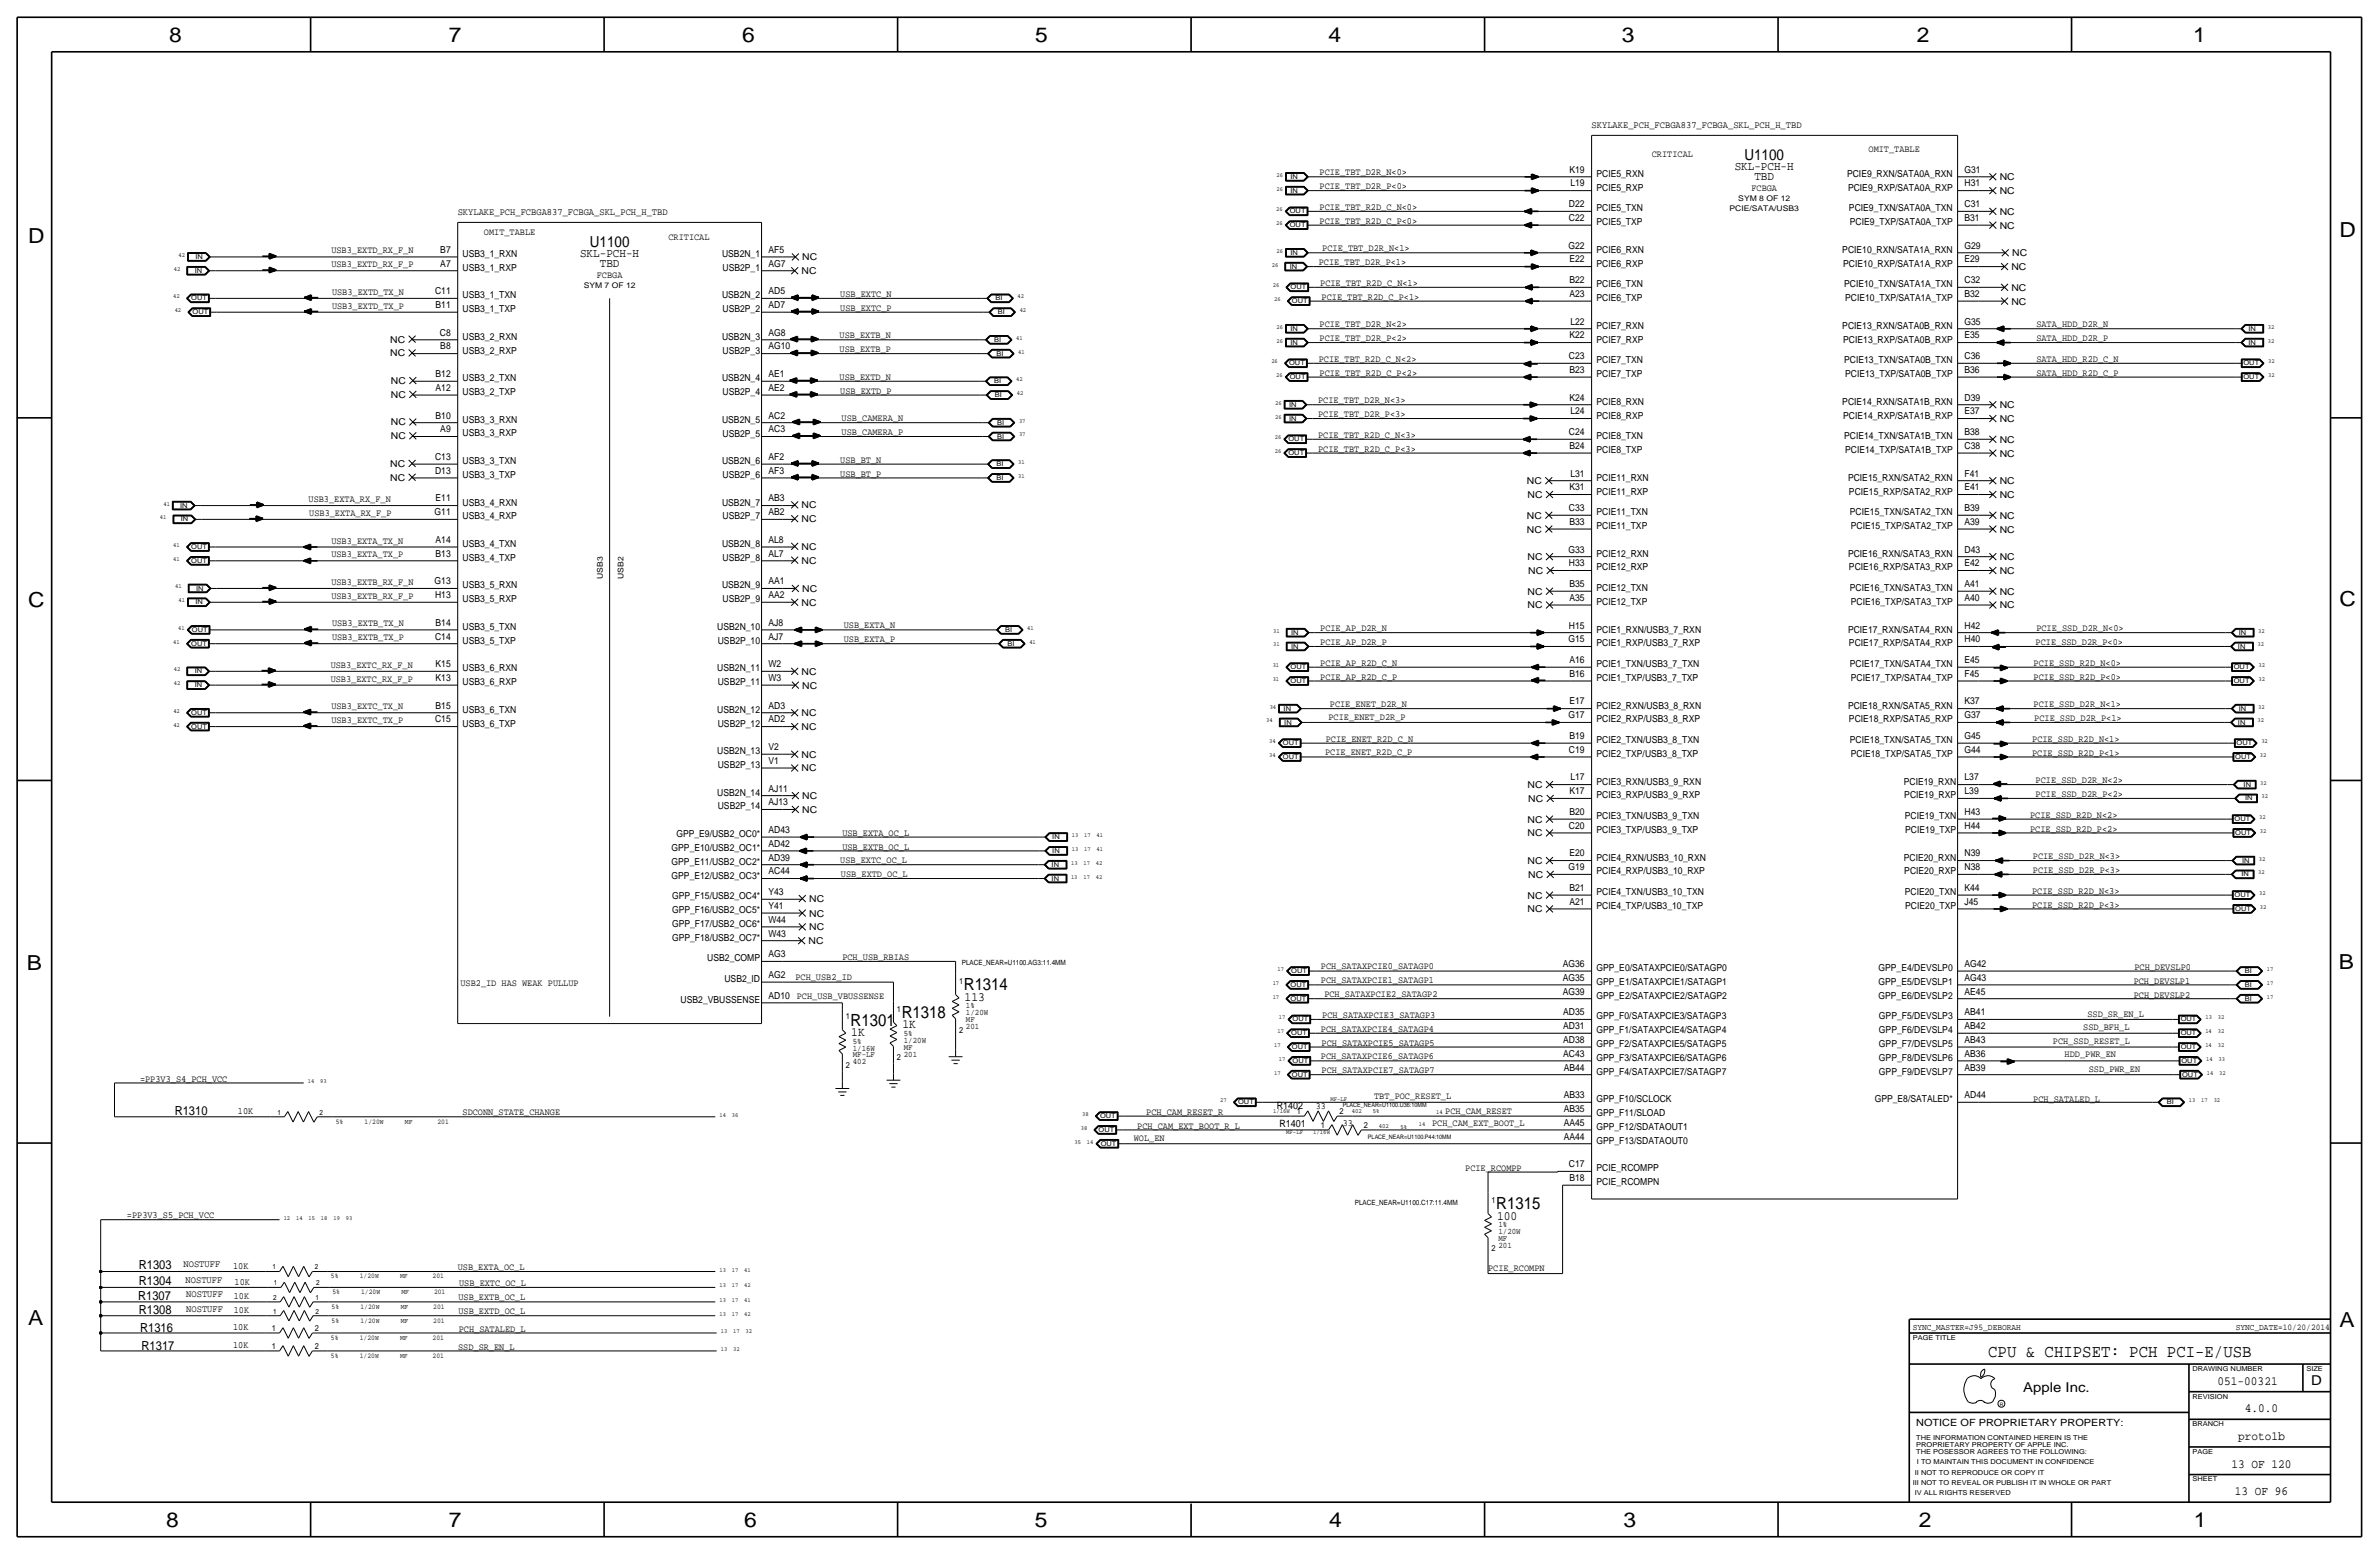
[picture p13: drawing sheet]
<svg xmlns="http://www.w3.org/2000/svg" width="875mm" height="572mm" viewBox="0 0 875 572" stroke-linecap="round" stroke-linejoin="round" font-family="sans-serif">
<defs><g id="words">
<g font-size="7.6">
<text x="62.2" y="15.5">8</text>
<text x="165" y="15.5">7</text>
<text x="273" y="15.5">6</text>
<text x="380.7" y="15.5">5</text>
<text x="488.6" y="15.5">4</text>
<text x="596.6" y="15.5">3</text>
<text x="705.1" y="15.5">2</text>
<text x="806.7" y="15.5">1</text>
<text x="10.4" y="89.4">D</text>
<text x="860.5" y="87.1">D</text>
<text x="10.4" y="223.3">C</text>
<text x="860.5" y="222.8">C</text>
<text x="9.8" y="356.6">B</text>
<text x="860.2" y="356.4">B</text>
<text x="10.4" y="487.4">A</text>
<text x="860.5" y="488.2">A</text>
<text x="61.2" y="561.6">8</text>
<text x="165" y="561.6">7</text>
<text x="273.8" y="561.6">6</text>
<text x="380.7" y="561.6">5</text>
<text x="488.9" y="561.6">4</text>
<text x="597.1" y="561.6">3</text>
<text x="705.8" y="561.6">2</text>
<text x="806.9" y="561.6">1</text>
</g>
<text font-size="6.5" x="731.3" y="499.1">CPU &amp; CHIPSET: PCH PCI-E/USB</text>
<g font-size="6.2">
<text x="354.5" y="364.2">R1314</text>
<text x="312.9" y="377.2">R1301</text>
<text x="331.7" y="374.4">R1318</text>
<text x="550.4" y="444.8">R1315</text>
</g>
<g font-size="5.6">
<text x="641.6" y="58.7">U1100</text>
<text x="216.9" y="90.7">U1100</text>
</g>
<g font-size="5">
<text x="850.1" y="509.3">D</text>
<text x="744.2" y="511.8">Apple Inc.</text>
</g>
<g font-size="4.7">
<text x="354.8" y="368">113</text>
<text x="313.1" y="381">1K</text>
<text x="331.9" y="378.2">1K</text>
<text x="550.6" y="448.6">100</text>
</g>
<g font-size="4.6">
<text x="64.3" y="410.2">R1310</text>
<text x="51.1" y="466.6">R1303</text>
<text x="51.1" y="472.7">R1304</text>
<text x="50.8" y="478">R1307</text>
<text x="51.1" y="483.4">R1308</text>
<text x="51.6" y="489.7">R1316</text>
<text x="52.1" y="496.3">R1317</text>
<text x="815.7" y="509.3">051-00321</text>
<text x="825.7" y="519.4">4.0.0</text>
<text x="823.2" y="529.6">proto1b</text>
<text x="820.8" y="539.7">13 OF 120</text>
<text x="822" y="549.9">13 OF 96</text>
</g>
<g font-size="4.5">
<text x="638.1" y="62.5">SKL-PCH-H</text>
<text x="645.3" y="66.3">TBD</text>
<text x="213.4" y="94.5">SKL-PCH-H</text>
<text x="220.6" y="98.3">TBD</text>
</g>
<g font-size="3.7">
<text x="469.6" y="407.9">R1402</text>
<text x="470.6" y="414.5">R1401</text>
<text x="704.8" y="524.5">NOTICE OF PROPRIETARY PROPERTY:</text>
</g>
<g font-size="3.6">
<text x="585.4" y="47.2">SKYLAKE_PCH_FCBGA837_FCBGA_SKL_PCH_H_TBD</text>
<text x="168.4" y="79.2">SKYLAKE_PCH_FCBGA837_FCBGA_SKL_PCH_H_TBD</text>
<text x="67.5" y="466.1">NOSTUFF</text>
<text x="68.3" y="471.7">NOSTUFF</text>
<text x="68.5" y="477">NOSTUFF</text>
<text x="68.5" y="482.3">NOSTUFF</text>
</g>
<g font-size="3.5">
<text x="607.6" y="57.9">CRITICAL</text>
<text x="687.3" y="55.9">OMIT_TABLE</text>
<text x="485.3" y="64.5">PCIE_TBT_D2R_N&lt;0&gt;</text>
<text x="577.3" y="63.5">K19</text>
<text x="587.2" y="65">PCIE5_RXN</text>
<text x="679.4" y="65">PCIE9_RXN/SATA0A_RXN</text>
<text x="722.6" y="63.5">G31</text>
<text x="485.3" y="69.6">PCIE_TBT_D2R_P&lt;0&gt;</text>
<text x="577.6" y="68.6">L19</text>
<text x="587.2" y="70.1">PCIE5_RXP</text>
<text x="644.2" y="70.1">FCBGA</text>
<text x="679.7" y="70.1">PCIE9_RXP/SATA0A_RXP</text>
<text x="722.6" y="68.6">H31</text>
<text x="735.5" y="71.4">NC</text>
<text x="735.5" y="66.3">NC</text>
<text x="485.3" y="77.2">PCIE_TBT_R2D_C_N&lt;0&gt;</text>
<text x="577.1" y="76.2">D22</text>
<text x="587.2" y="77.7">PCIE5_TXN</text>
<text x="680.1" y="77.7">PCIE9_TXN/SATA0A_TXN</text>
<text x="722.6" y="76.2">C31</text>
<text x="485.3" y="82.3">PCIE_TBT_R2D_C_P&lt;0&gt;</text>
<text x="577.1" y="81.3">C22</text>
<text x="587.2" y="82.8">PCIE5_TXP</text>
<text x="680.4" y="82.8">PCIE9_TXP/SATA0A_TXP</text>
<text x="722.6" y="81.3">B31</text>
<text x="735.5" y="79">NC</text>
<text x="178" y="86.4">OMIT_TABLE</text>
<text x="245.9" y="88.4">CRITICAL</text>
<text x="735.5" y="84.1">NC</text>
<text x="121.9" y="93.2">USB3_EXTD_RX_F_N</text>
<text x="162" y="93">B7</text>
<text x="170.1" y="94.5">USB3_1_RXN</text>
<text x="265.6" y="94.5">USB2N_1</text>
<text x="282.7" y="93">AF5</text>
<text x="295.1" y="95.8">NC</text>
<text x="486.4" y="92.4">PCIE_TBT_D2R_N&lt;1&gt;</text>
<text x="576.9" y="91.4">G22</text>
<text x="587.2" y="93">PCIE6_RXN</text>
<text x="677.6" y="93">PCIE10_RXN/SATA1A_RXN</text>
<text x="722.6" y="91.4">G29</text>
<text x="740.1" y="94.2">NC</text>
<text x="121.9" y="98.3">USB3_EXTD_RX_F_P</text>
<text x="162" y="98.1">A7</text>
<text x="170.1" y="99.6">USB3_1_RXP</text>
<text x="265.8" y="99.6">USB2P_1</text>
<text x="282.7" y="98">AG7</text>
<text x="294.8" y="100.8">NC</text>
<text x="485.1" y="97.5">PCIE_TBT_D2R_P&lt;1&gt;</text>
<text x="577.3" y="96.5">E22</text>
<text x="587.2" y="98">PCIE6_RXP</text>
<text x="678" y="98">PCIE10_RXP/SATA1A_RXP</text>
<text x="722.6" y="96.5">E29</text>
<text x="739.9" y="99.3">NC</text>
<text x="219.5" y="102.1">FCBGA</text>
<text x="485.6" y="105.1">PCIE_TBT_R2D_C_N&lt;1&gt;</text>
<text x="577.3" y="104.1">B22</text>
<text x="587.2" y="105.7">PCIE6_TXN</text>
<text x="678.3" y="105.7">PCIE10_TXN/SATA1A_TXN</text>
<text x="722.6" y="104.1">C32</text>
<text x="739.9" y="106.9">NC</text>
<text x="122.1" y="113.5">USB3_EXTD_TX_P</text>
<text x="122.1" y="108.5">USB3_EXTD_TX_N</text>
<text x="160" y="108.2">C11</text>
<text x="160.2" y="113.3">B11</text>
<text x="170.1" y="109.7">USB3_1_TXN</text>
<text x="265.6" y="109.7">USB2N_2</text>
<text x="282.6" y="108.2">AD5</text>
<text x="282.6" y="113.3">AD7</text>
<text x="309.1" y="109.2">USB_EXTC_N</text>
<text x="486.1" y="110.2">PCIE_TBT_R2D_C_P&lt;1&gt;</text>
<text x="577.3" y="109.2">A23</text>
<text x="587.2" y="110.7">PCIE6_TXP</text>
<text x="678.7" y="110.7">PCIE10_TXP/SATA1A_TXP</text>
<text x="722.6" y="109.2">B32</text>
<text x="739.9" y="112">NC</text>
<text x="170.1" y="114.8">USB3_1_TXP</text>
<text x="265.8" y="114.8">USB2P_2</text>
<text x="309.1" y="114.3">USB_EXTC_P</text>
<text x="577.6" y="119.4">L22</text>
<text x="722.6" y="119.4">G35</text>
<text x="143.5" y="126">NC</text>
<text x="161.8" y="123.4">C8</text>
<text x="170.1" y="125">USB3_2_RXN</text>
<text x="265.6" y="125">USB2N_3</text>
<text x="282.7" y="123.4">AG8</text>
<text x="308.8" y="124.4">USB_EXTB_N</text>
<text x="485.3" y="120.4">PCIE_TBT_D2R_N&lt;2&gt;</text>
<text x="485.4" y="125.5">PCIE_TBT_D2R_P&lt;2&gt;</text>
<text x="577.3" y="124.5">K22</text>
<text x="587.2" y="120.9">PCIE7_RXN</text>
<text x="587.2" y="126">PCIE7_RXP</text>
<text x="677.6" y="120.9">PCIE13_RXN/SATA0B_RXN</text>
<text x="678" y="126">PCIE13_RXP/SATA0B_RXP</text>
<text x="722.6" y="124.5">E35</text>
<text x="749" y="125.5">SATA_HDD_D2R_P</text>
<text x="749" y="120.4">SATA_HDD_D2R_N</text>
<text x="143.5" y="131.1">NC</text>
<text x="162" y="128.5">B8</text>
<text x="170.1" y="130">USB3_2_RXP</text>
<text x="265.8" y="130.1">USB2P_3</text>
<text x="282.7" y="128.5">AG10</text>
<text x="308.8" y="129.5">USB_EXTB_P</text>
<text x="485.1" y="133.1">PCIE_TBT_R2D_C_N&lt;2&gt;</text>
<text x="577.1" y="132.1">C23</text>
<text x="577.3" y="137.2">B23</text>
<text x="587.2" y="133.6">PCIE7_TXN</text>
<text x="678.3" y="133.6">PCIE13_TXN/SATA0B_TXN</text>
<text x="722.6" y="132.1">C36</text>
<text x="722.6" y="137.2">B36</text>
<text x="749" y="133.1">SATA_HDD_R2D_C_N</text>
<text x="143.8" y="141.2">NC</text>
<text x="160.2" y="143.8">A12</text>
<text x="160.2" y="138.7">B12</text>
<text x="170.1" y="140.2">USB3_2_TXN</text>
<text x="265.6" y="140.2">USB2N_4</text>
<text x="282.6" y="138.7">AE1</text>
<text x="282.6" y="143.8">AE2</text>
<text x="308.8" y="139.7">USB_EXTD_N</text>
<text x="485.3" y="138.2">PCIE_TBT_R2D_C_P&lt;2&gt;</text>
<text x="587.2" y="138.7">PCIE7_TXP</text>
<text x="678.7" y="138.7">PCIE13_TXP/SATA0B_TXP</text>
<text x="749" y="138.2">SATA_HDD_R2D_C_P</text>
<text x="143.8" y="146.3">NC</text>
<text x="170.1" y="145.3">USB3_2_TXP</text>
<text x="265.8" y="145.3">USB2P_4</text>
<text x="309.1" y="144.8">USB_EXTD_P</text>
<text x="484.8" y="148.3">PCIE_TBT_D2R_N&lt;3&gt;</text>
<text x="577.3" y="147.3">K24</text>
<text x="587.2" y="148.8">PCIE8_RXN</text>
<text x="677.6" y="148.8">PCIE14_RXN/SATA1B_RXN</text>
<text x="722.6" y="147.3">D39</text>
<text x="160.2" y="153.9">B10</text>
<text x="170.1" y="155.4">USB3_3_RXN</text>
<text x="265.6" y="155.5">USB2N_5</text>
<text x="282.6" y="153.9">AC2</text>
<text x="309.6" y="154.9">USB_CAMERA_N</text>
<text x="484.8" y="153.4">PCIE_TBT_D2R_P&lt;3&gt;</text>
<text x="577.6" y="152.4">L24</text>
<text x="587.2" y="153.9">PCIE8_RXP</text>
<text x="678" y="153.9">PCIE14_RXP/SATA1B_RXP</text>
<text x="722.6" y="152.4">E37</text>
<text x="735.5" y="150.1">NC</text>
<text x="735.5" y="155.2">NC</text>
<text x="143.8" y="156.5">NC</text>
<text x="143.8" y="161.5">NC</text>
<text x="162" y="159">A9</text>
<text x="170.1" y="160.5">USB3_3_RXP</text>
<text x="265.8" y="160.5">USB2P_5</text>
<text x="282.6" y="159">AC3</text>
<text x="309.6" y="160">USB_CAMERA_P</text>
<text x="484.8" y="161">PCIE_TBT_R2D_C_N&lt;3&gt;</text>
<text x="577.1" y="160">C24</text>
<text x="587.2" y="161.5">PCIE8_TXN</text>
<text x="678.3" y="161.5">PCIE14_TXN/SATA1B_TXN</text>
<text x="722.6" y="160">B38</text>
<text x="484.8" y="166.1">PCIE_TBT_R2D_C_P&lt;3&gt;</text>
<text x="577.3" y="165.1">B24</text>
<text x="587.2" y="166.6">PCIE8_TXP</text>
<text x="678.7" y="166.6">PCIE14_TXP/SATA1B_TXP</text>
<text x="722.6" y="165.1">C38</text>
<text x="735.5" y="162.8">NC</text>
<text x="735.5" y="167.9">NC</text>
<text x="143.5" y="171.7">NC</text>
<text x="160" y="169.2">C13</text>
<text x="170.1" y="170.7">USB3_3_TXN</text>
<text x="265.6" y="170.7">USB2N_6</text>
<text x="282.6" y="169.2">AF2</text>
<text x="309.1" y="170.2">USB_BT_N</text>
<text x="143.5" y="176.8">NC</text>
<text x="160" y="174.2">D13</text>
<text x="170.1" y="175.8">USB3_3_TXP</text>
<text x="265.8" y="175.8">USB2P_6</text>
<text x="282.6" y="174.2">AF3</text>
<text x="309.1" y="175.3">USB_BT_P</text>
<text x="561.6" y="178.1">NC</text>
<text x="577.6" y="175.3">L31</text>
<text x="587.2" y="176.8">PCIE11_RXN</text>
<text x="679.7" y="176.8">PCIE15_RXN/SATA2_RXN</text>
<text x="722.6" y="175.3">F41</text>
<text x="735.5" y="178.1">NC</text>
<text x="113.5" y="184.7">USB3_EXTA_RX_F_N</text>
<text x="160.2" y="184.4">E11</text>
<text x="170.1" y="185.9">USB3_4_RXN</text>
<text x="265.6" y="185.9">USB2N_7</text>
<text x="282.7" y="184.4">AB3</text>
<text x="561.9" y="183.1">NC</text>
<text x="577.3" y="180.3">K31</text>
<text x="587.2" y="181.9">PCIE11_RXP</text>
<text x="680.1" y="181.9">PCIE15_RXP/SATA2_RXP</text>
<text x="722.6" y="180.3">E41</text>
<text x="735.5" y="183.1">NC</text>
<text x="113.7" y="189.7">USB3_EXTA_RX_F_P</text>
<text x="159.9" y="189.5">G11</text>
<text x="170.1" y="191">USB3_4_RXP</text>
<text x="265.8" y="191">USB2P_7</text>
<text x="282.7" y="189.5">AB2</text>
<text x="294.8" y="186.9">NC</text>
<text x="561.6" y="190.8">NC</text>
<text x="577.1" y="188">C33</text>
<text x="587.2" y="189.5">PCIE11_TXN</text>
<text x="680.4" y="189.5">PCIE15_TXN/SATA2_TXN</text>
<text x="722.6" y="188">B39</text>
<text x="735.5" y="190.8">NC</text>
<text x="294.8" y="192">NC</text>
<text x="561.6" y="195.8">NC</text>
<text x="577.3" y="193">B33</text>
<text x="587.2" y="194.6">PCIE11_TXP</text>
<text x="680.8" y="194.6">PCIE15_TXP/SATA2_TXP</text>
<text x="722.6" y="193">A39</text>
<text x="735.5" y="195.8">NC</text>
<text x="121.9" y="199.9">USB3_EXTA_TX_N</text>
<text x="160.2" y="199.7">A14</text>
<text x="170.1" y="201.2">USB3_4_TXN</text>
<text x="265.6" y="201.2">USB2N_8</text>
<text x="282.7" y="199.6">AL8</text>
<text x="294.8" y="202.2">NC</text>
<text x="576.9" y="203.2">G33</text>
<text x="722.6" y="203.2">D43</text>
<text x="121.9" y="205">USB3_EXTA_TX_P</text>
<text x="160.2" y="204.7">B13</text>
<text x="170.1" y="206.3">USB3_4_TXP</text>
<text x="265.8" y="206.3">USB2P_8</text>
<text x="282.6" y="204.7">AL7</text>
<text x="294.8" y="207.3">NC</text>
<text x="561.9" y="206">NC</text>
<text x="577.1" y="208.3">H33</text>
<text x="587.2" y="209.8">PCIE12_RXP</text>
<text x="587.2" y="204.7">PCIE12_RXN</text>
<text x="679.7" y="204.7">PCIE16_RXN/SATA3_RXN</text>
<text x="680.1" y="209.8">PCIE16_RXP/SATA3_RXP</text>
<text x="722.6" y="208.3">E42</text>
<text x="735.5" y="206">NC</text>
<text x="121.9" y="215.1">USB3_EXTB_RX_F_N</text>
<text x="159.9" y="214.9">G13</text>
<text x="282.7" y="214.9">AA1</text>
<text x="562.1" y="211.1">NC</text>
<text x="577.3" y="215.9">B35</text>
<text x="722.6" y="215.9">A41</text>
<text x="735.5" y="211.1">NC</text>
<text x="121.9" y="220.2">USB3_EXTB_RX_F_P</text>
<text x="160" y="220">H13</text>
<text x="170.1" y="216.4">USB3_5_RXN</text>
<text x="170.1" y="221.5">USB3_5_RXP</text>
<text x="265.6" y="216.4">USB2N_9</text>
<text x="265.8" y="221.5">USB2P_9</text>
<text x="282.7" y="220">AA2</text>
<text x="295.1" y="217.7">NC</text>
<text x="561.9" y="218.7">NC</text>
<text x="577.3" y="221">A35</text>
<text x="587.2" y="217.4">PCIE12_TXN</text>
<text x="680.4" y="217.4">PCIE16_TXN/SATA3_TXN</text>
<text x="722.6" y="221">A40</text>
<text x="735.5" y="218.7">NC</text>
<text x="294.8" y="222.8">NC</text>
<text x="561.9" y="223.8">NC</text>
<text x="587.2" y="222.5">PCIE12_TXP</text>
<text x="680.8" y="222.5">PCIE16_TXP/SATA3_TXP</text>
<text x="735.5" y="223.8">NC</text>
<text x="122.1" y="230.4">USB3_EXTB_TX_N</text>
<text x="160.2" y="230.1">B14</text>
<text x="170.1" y="231.7">USB3_5_TXN</text>
<text x="263.8" y="231.7">USB2N_10</text>
<text x="282.7" y="230.1">AJ8</text>
<text x="310.3" y="231.1">USB_EXTA_N</text>
<text x="485.6" y="232.1">PCIE_AP_D2R_N</text>
<text x="577.1" y="231.1">H15</text>
<text x="587.2" y="232.7">PCIE1_RXN/USB3_7_RXN</text>
<text x="679.7" y="232.7">PCIE17_RXN/SATA4_RXN</text>
<text x="722.6" y="231.1">H42</text>
<text x="749" y="232.2">PCIE_SSD_D2R_N&lt;0&gt;</text>
<text x="122.1" y="235.5">USB3_EXTB_TX_P</text>
<text x="160" y="235.2">C14</text>
<text x="170.1" y="236.7">USB3_5_TXP</text>
<text x="264" y="236.7">USB2P_10</text>
<text x="282.7" y="235.2">AJ7</text>
<text x="310.3" y="236.2">USB_EXTA_P</text>
<text x="485.6" y="237.2">PCIE_AP_D2R_P</text>
<text x="576.9" y="236.2">G15</text>
<text x="587.2" y="237.7">PCIE1_RXP/USB3_7_RXP</text>
<text x="680.1" y="237.7">PCIE17_RXP/SATA4_RXP</text>
<text x="722.6" y="236.2">H40</text>
<text x="748.7" y="237.2">PCIE_SSD_D2R_P&lt;0&gt;</text>
<text x="121.6" y="245.6">USB3_EXTC_RX_F_N</text>
<text x="160.2" y="245.4">K15</text>
<text x="282.6" y="245.4">W2</text>
<text x="485.6" y="244.8">PCIE_AP_R2D_C_N</text>
<text x="577.3" y="243.8">A16</text>
<text x="587.2" y="245.4">PCIE1_TXN/USB3_7_TXN</text>
<text x="680.4" y="245.4">PCIE17_TXN/SATA4_TXN</text>
<text x="722.6" y="243.8">E45</text>
<text x="748" y="244.9">PCIE_SSD_R2D_N&lt;0&gt;</text>
<text x="121.6" y="250.7">USB3_EXTC_RX_F_P</text>
<text x="160.2" y="250.4">K13</text>
<text x="170.1" y="252">USB3_6_RXP</text>
<text x="170.1" y="246.9">USB3_6_RXN</text>
<text x="263.8" y="246.9">USB2N_11</text>
<text x="264" y="252">USB2P_11</text>
<text x="282.6" y="250.4">W3</text>
<text x="294.8" y="248.2">NC</text>
<text x="485.6" y="249.9">PCIE_AP_R2D_C_P</text>
<text x="577.3" y="248.9">B16</text>
<text x="587.2" y="250.4">PCIE1_TXP/USB3_7_TXP</text>
<text x="680.8" y="250.4">PCIE17_TXP/SATA4_TXP</text>
<text x="722.6" y="248.9">F45</text>
<text x="748" y="249.9">PCIE_SSD_R2D_P&lt;0&gt;</text>
<text x="295.1" y="253.2">NC</text>
<text x="121.9" y="260.8">USB3_EXTC_TX_N</text>
<text x="160.2" y="260.6">B15</text>
<text x="170.1" y="262.1">USB3_6_TXN</text>
<text x="263.8" y="262.1">USB2N_12</text>
<text x="282.7" y="260.6">AD3</text>
<text x="294.8" y="263.4">NC</text>
<text x="489.2" y="259.8">PCIE_ENET_D2R_N</text>
<text x="577.3" y="259.1">E17</text>
<text x="587.2" y="260.6">PCIE2_RXN/USB3_8_RXN</text>
<text x="679.7" y="260.6">PCIE18_RXN/SATA5_RXN</text>
<text x="722.6" y="259.1">K37</text>
<text x="748" y="260.1">PCIE_SSD_D2R_N&lt;1&gt;</text>
<text x="121.9" y="265.9">USB3_EXTC_TX_P</text>
<text x="160" y="265.7">C15</text>
<text x="170.1" y="267.2">USB3_6_TXP</text>
<text x="264" y="267.2">USB2P_12</text>
<text x="282.7" y="265.7">AD2</text>
<text x="294.8" y="268.5">NC</text>
<text x="488.6" y="264.9">PCIE_ENET_D2R_P</text>
<text x="576.9" y="264.2">G17</text>
<text x="587.2" y="265.7">PCIE2_RXP/USB3_8_RXP</text>
<text x="680.1" y="265.7">PCIE18_RXP/SATA5_RXP</text>
<text x="722.6" y="264.2">G37</text>
<text x="748.2" y="265.2">PCIE_SSD_D2R_P&lt;1&gt;</text>
<text x="282.7" y="275.8">V2</text>
<text x="487.6" y="272.8">PCIE_ENET_R2D_C_N</text>
<text x="577.3" y="271.8">B19</text>
<text x="587.2" y="273.3">PCIE2_TXN/USB3_8_TXN</text>
<text x="680.4" y="273.3">PCIE18_TXN/SATA5_TXN</text>
<text x="722.6" y="271.8">G45</text>
<text x="747.5" y="272.8">PCIE_SSD_R2D_N&lt;1&gt;</text>
<text x="263.8" y="277.4">USB2N_13</text>
<text x="282.6" y="280.9">V1</text>
<text x="294.8" y="278.6">NC</text>
<text x="487.4" y="277.6">PCIE_ENET_R2D_C_P</text>
<text x="577.1" y="276.9">C19</text>
<text x="587.2" y="278.4">PCIE2_TXP/USB3_8_TXP</text>
<text x="680.8" y="278.4">PCIE18_TXP/SATA5_TXP</text>
<text x="722.6" y="276.9">G44</text>
<text x="747.5" y="277.9">PCIE_SSD_R2D_P&lt;1&gt;</text>
<text x="264" y="282.4">USB2P_13</text>
<text x="294.8" y="283.7">NC</text>
<text x="577.6" y="287">L17</text>
<text x="722.6" y="287">L37</text>
<text x="263.8" y="292.6">USB2N_14</text>
<text x="282.7" y="291.1">AJ11</text>
<text x="295.1" y="293.9">NC</text>
<text x="561.9" y="289.8">NC</text>
<text x="577.3" y="292.1">K17</text>
<text x="587.2" y="288.5">PCIE3_RXN/USB3_9_RXN</text>
<text x="587.2" y="293.6">PCIE3_RXP/USB3_9_RXP</text>
<text x="700.3" y="288.5">PCIE19_RXN</text>
<text x="700.4" y="293.6">PCIE19_RXP</text>
<text x="722.6" y="292.1">L39</text>
<text x="748.7" y="293.1">PCIE_SSD_D2R_P&lt;2&gt;</text>
<text x="748.7" y="288">PCIE_SSD_D2R_N&lt;2&gt;</text>
<text x="264" y="297.7">USB2P_14</text>
<text x="282.6" y="296.2">AJ13</text>
<text x="295.1" y="299">NC</text>
<text x="562.1" y="294.9">NC</text>
<text x="577.3" y="299.7">B20</text>
<text x="722.6" y="299.7">H43</text>
<text x="561.9" y="302.5">NC</text>
<text x="577.1" y="304.8">C20</text>
<text x="587.2" y="301.2">PCIE3_TXN/USB3_9_TXN</text>
<text x="700.6" y="301.2">PCIE19_TXN</text>
<text x="722.6" y="304.8">H44</text>
<text x="746.7" y="305.8">PCIE_SSD_R2D_P&lt;2&gt;</text>
<text x="746.7" y="300.7">PCIE_SSD_R2D_N&lt;2&gt;</text>
<text x="248.8" y="307.8">GPP_E9/USB2_OC0*</text>
<text x="282.6" y="306.3">AD43</text>
<text x="282.6" y="311.4">AD42</text>
<text x="309.8" y="307.3">USB_EXTA_OC_L</text>
<text x="561.9" y="307.6">NC</text>
<text x="587.2" y="306.3">PCIE3_TXP/USB3_9_TXP</text>
<text x="700.8" y="306.3">PCIE19_TXP</text>
<text x="247" y="312.9">GPP_E10/USB2_OC1*</text>
<text x="282.6" y="316.5">AD39</text>
<text x="309.1" y="317.5">USB_EXTC_OC_L</text>
<text x="309.8" y="312.4">USB_EXTB_OC_L</text>
<text x="561.9" y="317.8">NC</text>
<text x="577.3" y="315">E20</text>
<text x="587.2" y="316.5">PCIE4_RXN/USB3_10_RXN</text>
<text x="700.3" y="316.5">PCIE20_RXN</text>
<text x="722.6" y="315">N39</text>
<text x="747.7" y="316">PCIE_SSD_D2R_N&lt;3&gt;</text>
<text x="247" y="323.1">GPP_E12/USB2_OC3*</text>
<text x="247" y="318">GPP_E11/USB2_OC2*</text>
<text x="282.7" y="321.6">AC44</text>
<text x="309.3" y="322.6">USB_EXTD_OC_L</text>
<text x="562.1" y="322.8">NC</text>
<text x="576.9" y="320">G19</text>
<text x="587.2" y="321.6">PCIE4_RXP/USB3_10_RXP</text>
<text x="700.4" y="321.6">PCIE20_RXP</text>
<text x="722.6" y="320">N38</text>
<text x="747.7" y="321">PCIE_SSD_D2R_P&lt;3&gt;</text>
<text x="282.7" y="329.2">Y43</text>
<text x="577.3" y="327.7">B21</text>
<text x="587.2" y="329.2">PCIE4_TXN/USB3_10_TXN</text>
<text x="700.6" y="329.2">PCIE20_TXN</text>
<text x="722.6" y="327.7">K44</text>
<text x="747.5" y="328.7">PCIE_SSD_R2D_N&lt;3&gt;</text>
<text x="247.2" y="335.8">GPP_F16/USB2_OC5*</text>
<text x="247.2" y="330.7">GPP_F15/USB2_OC4*</text>
<text x="282.7" y="334.3">Y41</text>
<text x="297.6" y="331.7">NC</text>
<text x="561.9" y="330.5">NC</text>
<text x="561.9" y="335.5">NC</text>
<text x="577.3" y="332.7">A21</text>
<text x="587.2" y="334.3">PCIE4_TXP/USB3_10_TXP</text>
<text x="700.8" y="334.3">PCIE20_TXP</text>
<text x="722.6" y="332.7">J45</text>
<text x="747.5" y="333.7">PCIE_SSD_R2D_P&lt;3&gt;</text>
<text x="247.2" y="340.9">GPP_F17/USB2_OC6*</text>
<text x="282.7" y="339.3">W44</text>
<text x="297.6" y="337.1">NC</text>
<text x="247.2" y="345.9">GPP_F18/USB2_OC7*</text>
<text x="282.7" y="344.4">W43</text>
<text x="297.4" y="347.2">NC</text>
<text x="297.6" y="342.1">NC</text>
<text x="260.2" y="353.6">USB2_COMP</text>
<text x="282.7" y="352">AG3</text>
<text x="309.8" y="353.1">PCH_USB_RBIAS</text>
<text x="282.7" y="359.7">AG2</text>
<text x="485.9" y="356.4">PCH_SATAXPCIE0_SATAGP0</text>
<text x="574.8" y="355.6">AG36</text>
<text x="587.2" y="357.1">GPP_E0/SATAXPCIE0/SATAGP0</text>
<text x="690.9" y="357.1">GPP_E4/DEVSLP0</text>
<text x="722.6" y="355.6">AG42</text>
<text x="785.1" y="356.9">PCH_DEVSLP0</text>
<text x="169.4" y="362.5">USB2_ID HAS WEAK PULLUP</text>
<text x="266.5" y="361.2">USB2_ID</text>
<text x="292.6" y="360.4">PCH_USB2_ID</text>
<text x="485.9" y="361.7">PCH_SATAXPCIE1_SATAGP1</text>
<text x="574.8" y="360.7">AG35</text>
<text x="574.8" y="365.8">AG39</text>
<text x="587.2" y="362.2">GPP_E1/SATAXPCIE1/SATAGP1</text>
<text x="690.9" y="362.2">GPP_E5/DEVSLP1</text>
<text x="722.6" y="360.7">AG43</text>
<text x="722.6" y="365.8">AE45</text>
<text x="784.8" y="361.9">PCH_DEVSLP1</text>
<text x="250.4" y="368.8">USB2_VBUSSENSE</text>
<text x="282.6" y="367.3">AD10</text>
<text x="293.1" y="367.5">PCH_USB_VBUSSENSE</text>
<text x="487.1" y="366.5">PCH_SATAXPCIE2_SATAGP2</text>
<text x="587.2" y="367.3">GPP_E2/SATAXPCIE2/SATAGP2</text>
<text x="690.9" y="367.3">GPP_E6/DEVSLP2</text>
<text x="784.8" y="367">PCH_DEVSLP2</text>
<text x="486.4" y="374.4">PCH_SATAXPCIE3_SATAGP3</text>
<text x="575" y="373.4">AD35</text>
<text x="587.2" y="374.9">GPP_F0/SATAXPCIE3/SATAGP3</text>
<text x="691.1" y="374.9">GPP_F5/DEVSLP3</text>
<text x="722.6" y="373.4">AB41</text>
<text x="767.8" y="373.9">SSD_SR_EN_L</text>
<text x="485.9" y="379.5">PCH_SATAXPCIE4_SATAGP4</text>
<text x="575" y="378.5">AD31</text>
<text x="575" y="383.5">AD38</text>
<text x="587.2" y="380">GPP_F1/SATAXPCIE4/SATAGP4</text>
<text x="691.1" y="380">GPP_F6/DEVSLP4</text>
<text x="722.6" y="378.5">AB42</text>
<text x="722.6" y="383.5">AB43</text>
<text x="755.1" y="383.8">PCH_SSD_RESET_L</text>
<text x="766.3" y="378.7">SSD_BFH_L</text>
<text x="485.9" y="389.6">PCH_SATAXPCIE6_SATAGP6</text>
<text x="486.1" y="384.5">PCH_SATAXPCIE5_SATAGP5</text>
<text x="575" y="388.6">AC43</text>
<text x="587.2" y="385.1">GPP_F2/SATAXPCIE5/SATAGP5</text>
<text x="691.1" y="385.1">GPP_F7/DEVSLP5</text>
<text x="722.6" y="388.6">AB36</text>
<text x="759.4" y="388.9">HDD_PWR_EN</text>
<text x="486.1" y="394.7">PCH_SATAXPCIE7_SATAGP7</text>
<text x="575.2" y="393.7">AB44</text>
<text x="587.2" y="395.2">GPP_F4/SATAXPCIE7/SATAGP7</text>
<text x="587.2" y="390.1">GPP_F3/SATAXPCIE6/SATAGP6</text>
<text x="691.1" y="390.1">GPP_F8/DEVSLP6</text>
<text x="691.1" y="395.2">GPP_F9/DEVSLP7</text>
<text x="722.6" y="393.7">AB39</text>
<text x="768.3" y="394.2">SSD_PWR_EN</text>
<text x="51.5" y="397.8">=PP3V3_S4_PCH_VCC</text>
<text x="484" y="407.7">33</text>
<text x="505.4" y="404.1">TBT_POC_RESET_L</text>
<text x="575.2" y="403.9">AB33</text>
<text x="587.2" y="405.4">GPP_F10/SCLOCK</text>
<text x="689.5" y="405.4">GPP_E8/SATALED*</text>
<text x="722.6" y="403.9">AD44</text>
<text x="747.9" y="405.3">PCH_SATALED_L</text>
<text x="87.5" y="409.7">10K</text>
<text x="170.1" y="410.2">SDCONN_STATE_CHANGE</text>
<text x="421.6" y="410">PCH_CAM_RESET_R</text>
<text x="531.6" y="409.7">PCH_CAM_RESET</text>
<text x="575.2" y="408.9">AB35</text>
<text x="587.2" y="410.5">GPP_F11/SLOAD</text>
<text x="417" y="419.6">WOL_EN</text>
<text x="418.3" y="415.3">PCH_CAM_EXT_BOOT_R_L</text>
<text x="493.9" y="414">33</text>
<text x="526.7" y="414.3">PCH_CAM_EXT_BOOT_L</text>
<text x="575.2" y="414">AA45</text>
<text x="575.2" y="419.1">AA44</text>
<text x="587.2" y="415.5">GPP_F12/SDATAOUT1</text>
<text x="587.2" y="420.6">GPP_F13/SDATAOUT0</text>
<text x="538.9" y="430.5">PCIE_RCOMPP</text>
<text x="577.1" y="429.3">C17</text>
<text x="587.2" y="430.8">PCIE_RCOMPP</text>
<text x="577.3" y="434.3">B18</text>
<text x="587.2" y="435.9">PCIE_RCOMPN</text>
<text x="46.7" y="448.1">=PP3V3_S5_PCH_VCC</text>
<text x="85.8" y="466.6">10K</text>
<text x="168.4" y="467.1">USB_EXTA_OC_L</text>
<text x="547.3" y="467.6">PCIE_RCOMPN</text>
<text x="86.3" y="472.4">10K</text>
<text x="168.9" y="472.9">USB_EXTC_OC_L</text>
<text x="86" y="477.8">10K</text>
<text x="168.6" y="478.3">USB_EXTB_OC_L</text>
<text x="86" y="482.9">10K</text>
<text x="168.6" y="483.3">USB_EXTD_OC_L</text>
<text x="85.8" y="489.2">10K</text>
<text x="168.8" y="489.8">PCH_SATALED_L</text>
<text x="85.8" y="495.8">10K</text>
<text x="168.5" y="496.4">SSD_SR_EN_L</text>
</g>
<g font-size="3.2">
<text x="703.5" y="488.9">SYNC_MASTER=J95_DEBORAH</text>
<text x="822.3" y="488.9">SYNC_DATE=10/20/2014</text>
</g>
<g font-size="3.1">
<text x="352.8" y="361.9">1</text>
<text x="355.3" y="370.8">1%</text>
<text x="311.1" y="374.9">1</text>
<text x="329.9" y="372.1">1</text>
<text x="355.3" y="375.9">MF</text>
<text x="355.3" y="373.4">1/20W</text>
<text x="313.6" y="383.8">5%</text>
<text x="332.4" y="381">5%</text>
<text x="332.4" y="383.5">1/20W</text>
<text x="352.8" y="379.7">2</text>
<text x="355.3" y="378.5">201</text>
<text x="313.6" y="386.3">1/16W</text>
<text x="313.6" y="388.9">MF-LF</text>
<text x="329.9" y="389.9">2</text>
<text x="332.4" y="388.6">201</text>
<text x="332.4" y="386.1">MF</text>
<text x="311.1" y="392.7">2</text>
<text x="313.6" y="391.4">402</text>
<text x="477" y="409.7">1</text>
<text x="492.7" y="409.7">2</text>
<text x="485.8" y="414.8">1</text>
<text x="501.6" y="414.8">2</text>
<text x="548.6" y="442.5">1</text>
<text x="551.1" y="453.9">1/20W</text>
<text x="551.1" y="451.4">1%</text>
<text x="548.6" y="460.2">2</text>
<text x="551.1" y="459">201</text>
<text x="551.1" y="456.4">MF</text>
<text x="100" y="489.5">1</text>
<text x="115.8" y="489.5">2</text>
<text x="100" y="496.1">1</text>
<text x="115.8" y="496.1">2</text>
</g>
<g font-size="2.9">
<text x="636.1" y="77.7">PCIE/SATA/USB3</text>
<text x="639.4" y="73.9">SYM 8 OF 12</text>
<text x="214.7" y="105.9">SYM 7 OF 12</text>
<text x="221.7" y="212.9" transform="rotate(-90 221.7 212.9)">USB3</text>
<text x="229.3" y="212.9" transform="rotate(-90 229.3 212.9)">USB2</text>
</g>
<g font-size="2.6">
<text x="353.8" y="354.8">PLACE_NEAR=U1100.AG3:11.4MM</text>
<text x="102" y="410">1</text>
<text x="117.6" y="410">2</text>
<text x="123.5" y="413.3">5%</text>
<text x="134.1" y="413.3">1/20W</text>
<text x="148.9" y="413.3">MF</text>
<text x="160.9" y="413.3">201</text>
<text x="498.3" y="443">PLACE_NEAR=U1100.C17:11.4MM</text>
<text x="100.2" y="466.9">1</text>
<text x="115.8" y="466.9">2</text>
<text x="100.8" y="472.7">1</text>
<text x="116.3" y="472.7">2</text>
<text x="121.7" y="470.2">5%</text>
<text x="132.3" y="470.2">1/20W</text>
<text x="147.1" y="470.2">MF</text>
<text x="159.1" y="470.2">201</text>
<text x="100.5" y="478">2</text>
<text x="116" y="478">1</text>
<text x="122.2" y="476">5%</text>
<text x="132.8" y="476">1/20W</text>
<text x="147.6" y="476">MF</text>
<text x="159.6" y="476">201</text>
<text x="100.5" y="483.1">1</text>
<text x="116" y="483.1">2</text>
<text x="122" y="481.3">5%</text>
<text x="132.6" y="481.3">1/20W</text>
<text x="147.4" y="481.3">MF</text>
<text x="159.4" y="481.3">201</text>
<text x="122" y="486.4">5%</text>
<text x="132.6" y="486.4">1/20W</text>
<text x="147.4" y="486.4">MF</text>
<text x="159.4" y="486.4">201</text>
<text x="121.7" y="492.8">5%</text>
<text x="132.3" y="492.8">1/20W</text>
<text x="147.1" y="492.8">MF</text>
<text x="159.1" y="492.8">201</text>
<text x="121.7" y="499.4">5%</text>
<text x="132.3" y="499.4">1/20W</text>
<text x="147.1" y="499.4">MF</text>
<text x="159.1" y="499.4">201</text>
</g>
<g font-size="2.5">
<text x="474.7" y="65.8">IN</text>
<text x="474.7" y="70.9">IN</text>
<text x="474.4" y="78.5">OUT</text>
<text x="474.4" y="83.6">OUT</text>
<text x="71.9" y="95.3">IN</text>
<text x="474.7" y="93.7">IN</text>
<text x="71.6" y="100.3">IN</text>
<text x="474.4" y="98.8">IN</text>
<text x="474.7" y="106.4">OUT</text>
<text x="70.3" y="110.5">OUT</text>
<text x="366.2" y="110.5">BI</text>
<text x="475.2" y="111.5">OUT</text>
<text x="70.9" y="115.6">OUT</text>
<text x="367" y="115.6">BI</text>
<text x="365.7" y="125.7">BI</text>
<text x="474.7" y="121.7">IN</text>
<text x="827" y="121.7">IN</text>
<text x="366.5" y="130.8">BI</text>
<text x="474.7" y="126.7">IN</text>
<text x="827" y="126.7">IN</text>
<text x="474.2" y="134.4">OUT</text>
<text x="825.2" y="134.4">OUT</text>
<text x="365.7" y="141">BI</text>
<text x="474.4" y="139.4">OUT</text>
<text x="825.2" y="139.4">OUT</text>
<text x="366" y="146.1">BI</text>
<text x="474.2" y="149.6">IN</text>
<text x="474.2" y="154.7">IN</text>
<text x="366.7" y="161.3">BI</text>
<text x="366.7" y="156.2">BI</text>
<text x="473.9" y="167.4">OUT</text>
<text x="473.9" y="162.3">OUT</text>
<text x="366.5" y="171.5">BI</text>
<text x="366.5" y="176.5">BI</text>
<text x="66.3" y="186.7">IN</text>
<text x="66.5" y="191.8">IN</text>
<text x="70.3" y="201.9">OUT</text>
<text x="70.3" y="207">OUT</text>
<text x="72.1" y="217.2">IN</text>
<text x="71.9" y="222.3">IN</text>
<text x="70.6" y="232.4">OUT</text>
<text x="369.8" y="232.4">BI</text>
<text x="474.9" y="233.4">IN</text>
<text x="823.4" y="233.4">IN</text>
<text x="70.3" y="237.5">OUT</text>
<text x="370.5" y="237.5">BI</text>
<text x="474.9" y="238.5">IN</text>
<text x="823.2" y="238.5">IN</text>
<text x="71.6" y="247.7">IN</text>
<text x="474.7" y="251.2">OUT</text>
<text x="474.7" y="246.1">OUT</text>
<text x="821.6" y="246.1">OUT</text>
<text x="821.6" y="251.2">OUT</text>
<text x="71.6" y="252.7">IN</text>
<text x="70.3" y="262.9">OUT</text>
<text x="472.1" y="261.4">IN</text>
<text x="823.4" y="261.4">IN</text>
<text x="70.3" y="268">OUT</text>
<text x="472.4" y="266.4">IN</text>
<text x="823.2" y="266.4">IN</text>
<text x="471.9" y="274.1">OUT</text>
<text x="822.7" y="274.1">OUT</text>
<text x="471.9" y="279.1">OUT</text>
<text x="822.1" y="279.1">OUT</text>
<text x="825.2" y="289.3">IN</text>
<text x="825.7" y="294.4">IN</text>
<text x="821.9" y="302">OUT</text>
<text x="387" y="308.6">IN</text>
<text x="822.2" y="307.1">OUT</text>
<text x="387" y="313.7">IN</text>
<text x="824.7" y="317.2">IN</text>
<text x="386.8" y="318.8">IN</text>
<text x="386.8" y="323.9">IN</text>
<text x="824.5" y="322.3">IN</text>
<text x="821.9" y="329.9">OUT</text>
<text x="822.2" y="335">OUT</text>
<text x="474.9" y="357.9">OUT</text>
<text x="825.7" y="357.9">BI</text>
<text x="474.7" y="363">OUT</text>
<text x="825.7" y="363">BI</text>
<text x="474.7" y="368">OUT</text>
<text x="825.7" y="368">BI</text>
<text x="475.4" y="375.7">OUT</text>
<text x="802.1" y="375.7">OUT</text>
<text x="474.9" y="380.7">OUT</text>
<text x="802.1" y="380.7">OUT</text>
<text x="475.2" y="385.8">OUT</text>
<text x="802.1" y="385.8">OUT</text>
<text x="475.2" y="396">OUT</text>
<text x="475.4" y="390.9">OUT</text>
<text x="802.4" y="390.9">OUT</text>
<text x="802.6" y="396">OUT</text>
<text x="455.4" y="406.1">OUT</text>
<text x="797" y="406.1">BI</text>
<text x="404.6" y="411.2">OUT</text>
<text x="404.1" y="416.3">OUT</text>
<text x="404.9" y="421.4">OUT</text>
<text x="703.5" y="492.8">PAGE TITLE</text>
<text x="806.4" y="504.2">DRAWING NUMBER</text>
<text x="848.3" y="504.2">SIZE</text>
<text x="806.4" y="514.4">REVISION</text>
<text x="806.4" y="524.5">BRANCH</text>
<text x="704.8" y="532.1">PROPRIETARY PROPERTY OF APPLE INC.</text>
<text x="704.8" y="529.6">THE INFORMATION CONTAINED HEREIN IS THE</text>
<text x="704.8" y="534.7">THE POSESSOR AGREES TO THE FOLLOWING:</text>
<text x="705.1" y="538.5">I TO MAINTAIN THIS DOCUMENT IN CONFIDENCE</text>
<text x="806.4" y="534.7">PAGE</text>
<text x="704.3" y="542.3">II NOT TO REPRODUCE OR COPY IT</text>
<text x="806.4" y="544.8">SHEET</text>
<text x="703.5" y="546.1">III NOT TO REVEAL OR PUBLISH IT IN WHOLE OR PART</text>
<text x="704.3" y="549.9">IV ALL RIGHTS RESERVED</text>
</g>
<g font-size="2.3">
<text x="469.5" y="65">26</text>
<text x="469.5" y="70.1">26</text>
<text x="469.4" y="77.7">26</text>
<text x="469.4" y="82.8">26</text>
<text x="65.7" y="94.5">42</text>
<text x="469.5" y="93">26</text>
<text x="63.9" y="99.6">42</text>
<text x="467.8" y="98">26</text>
<text x="468.1" y="105.7">26</text>
<text x="63.8" y="109.7">42</text>
<text x="374.3" y="109.7">42</text>
<text x="468.6" y="110.7">26</text>
<text x="64.3" y="114.8">42</text>
<text x="375.1" y="114.8">42</text>
<text x="373.8" y="125">41</text>
<text x="469.5" y="120.9">26</text>
<text x="469.5" y="126">26</text>
<text x="834.1" y="126">32</text>
<text x="834.1" y="120.9">32</text>
<text x="374.6" y="130">41</text>
<text x="467.6" y="133.6">26</text>
<text x="834.3" y="133.6">32</text>
<text x="373.8" y="140.2">42</text>
<text x="469.4" y="138.7">26</text>
<text x="834.3" y="138.7">32</text>
<text x="374" y="145.3">42</text>
<text x="469" y="148.8">26</text>
<text x="374.8" y="155.4">37</text>
<text x="469" y="153.9">26</text>
<text x="374.8" y="160.5">37</text>
<text x="468.9" y="161.5">26</text>
<text x="468.9" y="166.6">26</text>
<text x="374.5" y="170.7">31</text>
<text x="374.5" y="175.8">31</text>
<text x="60.1" y="185.9">41</text>
<text x="58.8" y="191">41</text>
<text x="63.8" y="201.2">41</text>
<text x="63.8" y="206.2">41</text>
<text x="64.4" y="216.4">41</text>
<text x="65.7" y="221.5">41</text>
<text x="65.5" y="231.7">41</text>
<text x="377.8" y="231.6">41</text>
<text x="468.3" y="232.7">31</text>
<text x="830.6" y="232.7">32</text>
<text x="63.8" y="236.7">41</text>
<text x="378.6" y="236.7">41</text>
<text x="468.3" y="237.7">31</text>
<text x="830.3" y="237.7">32</text>
<text x="468.1" y="245.4">31</text>
<text x="830.7" y="245.4">32</text>
<text x="63.9" y="246.9">42</text>
<text x="63.9" y="252">42</text>
<text x="468.1" y="250.4">31</text>
<text x="830.7" y="250.4">32</text>
<text x="63.8" y="262.1">42</text>
<text x="467" y="260.6">34</text>
<text x="830.6" y="260.6">32</text>
<text x="63.8" y="267.2">42</text>
<text x="465.7" y="265.7">34</text>
<text x="830.3" y="265.7">32</text>
<text x="466.9" y="273.3">34</text>
<text x="831.8" y="273.3">32</text>
<text x="466.9" y="278.4">34</text>
<text x="831.2" y="278.4">32</text>
<text x="831.3" y="288.5">32</text>
<text x="831.9" y="293.6">32</text>
<text x="831" y="301.2">32</text>
<text x="394.2" y="307.9">13</text>
<text x="398.8" y="307.9">17</text>
<text x="403.4" y="307.9">41</text>
<text x="831.2" y="306.3">32</text>
<text x="394.2" y="312.9">13</text>
<text x="398.8" y="312.9">17</text>
<text x="403.3" y="312.9">41</text>
<text x="830.8" y="316.5">32</text>
<text x="393.9" y="323.1">13</text>
<text x="393.9" y="318">13</text>
<text x="398.5" y="323.1">17</text>
<text x="398.5" y="318">17</text>
<text x="403.1" y="323.1">42</text>
<text x="403.1" y="318">42</text>
<text x="830.6" y="321.6">32</text>
<text x="831" y="329.2">32</text>
<text x="831.2" y="334.3">32</text>
<text x="469.9" y="357.1">17</text>
<text x="833.8" y="357.1">17</text>
<text x="468.1" y="362.2">17</text>
<text x="833.8" y="362.2">17</text>
<text x="468.1" y="367.3">17</text>
<text x="833.8" y="367.3">17</text>
<text x="470.4" y="374.9">17</text>
<text x="811.2" y="374.9">13</text>
<text x="815.7" y="374.9">32</text>
<text x="469.9" y="380">17</text>
<text x="811.2" y="380">14</text>
<text x="815.7" y="380">32</text>
<text x="468.6" y="385.1">17</text>
<text x="811.2" y="385.1">14</text>
<text x="815.7" y="385.1">32</text>
<text x="468.6" y="395.2">17</text>
<text x="470.4" y="390.1">17</text>
<text x="811.4" y="390.1">14</text>
<text x="811.7" y="395.2">14</text>
<text x="816" y="390.1">33</text>
<text x="816.3" y="395.2">32</text>
<text x="113.2" y="398.3">14</text>
<text x="117.8" y="398.3">93</text>
<text x="448.8" y="405.4">27</text>
<text x="489.3" y="404.9">MF-LF</text>
<text x="493.9" y="407.2">PLACE_NEAR=U1100.U36:10MM</text>
<text x="805.1" y="405.4">13</text>
<text x="809.6" y="405.4">17</text>
<text x="814.2" y="405.4">32</text>
<text x="264.6" y="410.7">14</text>
<text x="269.2" y="410.7">36</text>
<text x="398" y="410.5">38</text>
<text x="468.3" y="409.4">1/16W</text>
<text x="497.2" y="409.4">402</text>
<text x="504.9" y="409.4">5%</text>
<text x="528.3" y="409.7">14</text>
<text x="397.5" y="415.5">38</text>
<text x="473.1" y="417.1">MF-LF</text>
<text x="483" y="417.1">1/16W</text>
<text x="503.2" y="418.8">PLACE_NEAR=U1100.P44:10MM</text>
<text x="507.1" y="414.8">402</text>
<text x="515.1" y="415">5%</text>
<text x="521.9" y="414.3">14</text>
<text x="395.2" y="420.6">35</text>
<text x="399.8" y="420.6">14</text>
<text x="104.3" y="448.6">12</text>
<text x="108.9" y="448.6">14</text>
<text x="113.5" y="448.6">15</text>
<text x="118.1" y="448.6">18</text>
<text x="122.6" y="448.6">19</text>
<text x="127.2" y="448.6">93</text>
<text x="264.6" y="467.6">13</text>
<text x="269.2" y="467.6">17</text>
<text x="273.7" y="467.6">41</text>
<text x="264.6" y="473.5">13</text>
<text x="269.2" y="473.5">17</text>
<text x="273.7" y="473.5">42</text>
<text x="264.6" y="478.8">13</text>
<text x="269.2" y="478.8">17</text>
<text x="273.8" y="478.8">41</text>
<text x="264.6" y="483.9">13</text>
<text x="269.2" y="483.9">17</text>
<text x="273.8" y="483.9">42</text>
<text x="265.1" y="490.2">13</text>
<text x="269.7" y="490.2">17</text>
<text x="274.3" y="490.2">32</text>
<text x="265.1" y="496.8">13</text>
<text x="269.7" y="496.8">32</text>
</g>
<text font-size="1.8" x="735.5" y="516.9">R</text>
</g></defs>
<g fill="none" stroke="#000" stroke-width=".37">
<path d="M585.4 49.8h134.6zM585.4 49.8v391.1zM720 49.8v391.1zM472.7 77.7l1.6 1.6zM472.7 77.7l1.6-1.6zM472.8 63.4h6.9zM472.8 68.5h6.9zM472.8 77.7l1.5 1.5zM472.8 63.4v3.2zM472.8 66.6h6.9zM472.8 68.5v3.2zM472.8 71.7h6.9z"/>
<path d="M472.8 77.7l1.5-1.4zM472.9 63.6v2.9zM472.9 66.5h6.7zM472.9 68.6v3zM472.9 71.6h6.7zM472.9 63.6h6.7zM472.9 68.6h6.7zM473 77.7l1.4 1.4zM473 77.7l1.4-1.3zM473 63.7v2.7zM473 66.4h6.6zM473 68.7v2.8z"/>
<path d="M473 71.5h6.6zM473 63.7h6.6zM473 68.7h6.6zM473.2 63.8h6.3zM473.2 68.8h6.3zM473.2 63.8v2.5zM473.2 66.3h6.3zM473.2 68.8v2.6zM473.2 71.4h6.3zM473.2 77.7l1.2-1.2zM473.2 77.7l1.2 1.3zM474.3 76.1h6.8z"/>
<path d="M474.3 79.3h6.8zM474.3 76.3h6.7zM474.3 79.2h6.7zM474.4 76.4h6.5zM474.4 79.1h6.5zM474.4 76.5h6.4zM474.4 79h6.4zM479.5 66.3l1.3-1.3zM479.5 71.4l1.3-1.3zM479.5 63.8l1.3 1.2zM479.5 68.8l1.3 1.3zM479.6 66.4l1.3-1.4z"/>
<path d="M479.6 71.5l1.3-1.4zM479.6 63.7l1.3 1.3zM479.6 68.7l1.3 1.4zM479.6 66.5l1.5-1.5zM479.6 71.6l1.5-1.5zM479.6 63.6l1.5 1.4zM479.6 68.6l1.5 1.5zM479.7 66.6l1.5-1.6zM479.7 71.7l1.5-1.6zM479.7 63.4l1.5 1.6zM479.7 68.5l1.5 1.6zM480.8 65h2.5z"/>
<path d="M480.8 70.1h2.5zM480.8 77.7h2.5zM480.8 76.5v2.5zM480.9 76.4v2.7zM481 76.3v2.9zM481.1 76.1v3.2zM483.3 65h94.5zM483.3 70.1h94.5zM483.3 77.7h94.5zM577.8 65h7.6zM577.8 70.1h7.6zM577.8 77.7h7.6z"/>
<path d="M720 77.7h7.7zM720 65h7.7zM720 70.1h7.7zM727.7 65h5.3zM727.7 70.1h5.3zM727.7 77.7h5.3zM731.7 79l2.6-2.5zM731.7 76.5l2.6 2.5zM731.7 71.4l2.6-2.6zM731.7 68.8l2.6 2.6zM731.7 66.3l2.6-2.5zM731.7 63.8l2.6 2.5z"/>
<path d="M68.7 98v3.1zM68.7 98h6.8zM68.8 98.1h6.7zM68.8 98.1v2.9zM68.9 98.2h6.5zM68.9 98.2v2.7zM69 92.9v3.2zM69 96.1h6.8zM69 92.9h6.8zM69 98.3v2.5zM69 98.3h6.4zM69.1 93h6.6z"/>
<path d="M69.1 93v3zM69.1 96h6.6zM69.2 93.1h6.5zM69.2 93.1v2.8zM69.2 95.9h6.5zM69.3 93.2v2.6zM69.3 95.8h6.3zM69.3 93.2h6.3zM75.4 98.3l1.3 1.3zM75.4 98.2l1.4 1.4zM75.5 98.1l1.5 1.5zM75.5 98l1.6 1.6z"/>
<path d="M75.6 95.8l1.3-1.3zM75.6 93.2l1.3 1.3zM75.7 95.9l1.4-1.4zM75.7 93.1l1.4 1.4zM75.7 96l1.5-1.5zM75.7 93l1.5 1.5zM75.8 92.9l1.6 1.6zM75.8 96.1l1.6-1.6zM76.7 99.6h2.5zM76.9 94.5h2.6zM79.2 99.6h81.5zM79.5 94.5h81.2z"/>
<path d="M160.7 99.6h7.7zM160.7 94.5h7.7zM168.4 81.8v294.6zM168.4 81.8h111.7zM280.1 81.8v294.6zM280.1 99.6h7.6zM280.1 94.5h7.6zM287.7 94.5h4.9zM287.7 99.6h4.6zM291 98.3l2.6 2.5zM291.3 95.8l2.5-2.6zM291.3 93.2l2.5 2.6z"/>
<path d="M472.6 96.5v3.1zM472.6 99.6h6.8zM472.6 96.5h6.8zM472.7 82.8l1.6 1.6zM472.7 82.8l1.6-1.6zM472.7 96.6v2.9zM472.7 99.5h6.6zM472.7 96.6h6.6zM472.8 96.7v2.7zM472.8 99.4h6.5zM472.8 96.7h6.5zM472.8 91.4h6.9z"/>
<path d="M472.8 82.8l1.5 1.5zM472.8 82.8l1.5-1.5zM472.8 91.4v3.1zM472.8 94.5h6.9zM472.9 96.8h6.3zM472.9 96.8v2.5zM472.9 99.3h6.3zM472.9 91.5v2.9zM472.9 94.4h6.7zM472.9 91.5h6.7zM473 82.8l1.4 1.4zM473 82.8l1.4-1.4z"/>
<path d="M473 91.6v2.7zM473 94.3h6.6zM473 91.6h6.6zM473.2 91.7h6.3zM473.2 82.8l1.2-1.3zM473.2 91.7v2.5zM473.2 94.2h6.3zM473.2 82.8l1.2 1.3zM474.3 81.2h6.8zM474.3 84.4h6.8zM474.3 81.3h6.7zM474.3 84.3h6.7z"/>
<path d="M474.4 81.4h6.5zM474.4 84.2h6.5zM474.4 81.5h6.4zM474.4 84.1h6.4zM479.2 96.8l1.3 1.2zM479.2 99.3l1.3-1.3zM479.3 96.7l1.4 1.3zM479.3 99.4l1.4-1.4zM479.3 96.6l1.5 1.4zM479.3 99.5l1.5-1.5zM479.4 96.5l1.6 1.5zM479.4 99.6l1.6-1.6z"/>
<path d="M479.5 94.2l1.3-1.2zM479.5 91.7l1.3 1.3zM479.6 94.3l1.3-1.3zM479.6 91.6l1.3 1.4zM479.6 94.4l1.5-1.4zM479.6 91.5l1.5 1.5zM479.7 94.5l1.5-1.5zM479.7 91.4l1.5 1.6zM480.5 98h2.6zM480.8 82.8h2.5zM480.8 93h2.5zM480.8 81.5v2.6z"/>
<path d="M480.9 81.4v2.8zM481 81.3v3zM481.1 81.2v3.2zM483.1 98h94.7zM483.3 82.8h94.5zM483.3 93h94.5zM577.8 82.8h7.6zM577.8 98h7.6zM577.8 93h7.6zM720 98h7.7zM720 82.8h7.7zM720 93h7.7z"/>
<path d="M727.7 82.8h5.3zM727.7 98h9.6zM727.7 93h9.9zM731.7 84.1l2.6-2.6zM731.7 81.5l2.6 2.6zM736 96.8l2.6 2.5zM736.3 94.2l2.5-2.5zM736.3 91.7l2.5 2.5zM738.6 96.8l-2.6 2.5zM68.6 109.7l1.6-1.5zM68.6 109.7l1.6 1.6zM68.7 109.7l1.5 1.5z"/>
<path d="M68.7 101.1h6.8zM68.7 109.7l1.5-1.4zM68.8 101h6.7zM68.9 109.7l1.4 1.4zM68.9 109.7l1.4-1.3zM68.9 100.9h6.5zM69 100.8h6.4zM69 109.7l1.3-1.2zM69 109.7l1.3 1.3zM69.1 114.8l1.6-1.6zM69.1 114.8l1.6 1.6zM69.2 114.8l1.5 1.5z"/>
<path d="M69.2 114.8l1.5-1.5zM69.4 114.8l1.4-1.4zM69.4 114.8l1.4 1.4zM69.5 114.8l1.3 1.3zM69.5 114.8l1.3-1.3zM70.2 108.2h6.8zM70.2 111.3h6.8zM70.2 111.2h6.7zM70.2 108.3h6.7zM70.3 108.4h6.5zM70.3 111.1h6.5zM70.3 108.5h6.4z"/>
<path d="M70.3 111h6.4zM70.7 113.2h6.8zM70.7 116.4h6.8zM70.7 116.3h6.7zM70.7 113.3h6.7zM70.8 113.4h6.5zM70.8 116.2h6.5zM70.8 113.5h6.4zM70.8 116.1h6.4zM75.4 100.8l1.3-1.2zM75.4 100.9l1.4-1.3zM75.5 101l1.5-1.4z"/>
<path d="M75.5 101.1l1.6-1.5zM76.7 109.7h2.5zM76.7 108.5v2.5zM76.8 108.4v2.7zM76.9 108.3v2.9zM77 108.2v3.1zM77.2 113.5v2.6zM77.2 114.8h2.5zM77.3 113.4v2.8zM77.4 113.3v3zM77.5 113.2v3.2zM79.2 109.7h81.5z"/>
<path d="M79.7 114.8h81zM160.7 114.8h7.7zM160.7 109.7h7.7zM224.2 109.7v264.2zM280.1 109.7h7.6zM280.1 114.8h7.6zM287.7 109.7h73.2zM287.7 114.8h73.9zM291 100.8l2.6-2.5zM360.9 109.7h2.5zM361.6 114.8h2.6zM363 109.7l1.5 1.6z"/>
<path d="M363 109.7l1.5-1.5zM363.1 109.7l1.5-1.4zM363.1 109.7l1.5 1.5zM363.3 109.7l1.3 1.4zM363.3 109.7l1.3-1.3zM363.4 109.7l1.3 1.3zM363.7 114.8l1.6 1.6zM363.7 114.8l1.6-1.6zM363.9 114.8l1.5 1.5zM363.9 114.8l1.5-1.5zM364 114.8l1.4 1.4zM364 114.8l1.4-1.4z"/>
<path d="M364.2 114.8l1.3 1.3zM364.2 114.8l1.3-1.3zM364.5 111.3h6.7zM364.5 108.2h6.7zM364.6 108.3h6.5zM364.6 111.2h6.5zM364.6 111.1h6.5zM364.6 108.4h6.5zM364.7 108.5h6.3zM364.7 111h6.3zM364.7 108.5l-1.3 1.2zM365.3 116.4h6.7z"/>
<path d="M365.3 113.2h6.7zM365.4 116.3h6.5zM365.4 113.3h6.5zM365.4 113.4h6.5zM365.4 116.2h6.5zM365.5 116.1h6.3zM365.5 113.5h6.3zM371 108.5l1.3 1.2zM371.1 108.4l1.4 1.3zM371.1 111.1l1.4-1.4zM371.1 111.2l1.5-1.5zM371.1 108.3l1.5 1.4z"/>
<path d="M371.2 108.2l1.6 1.5zM371.2 111.3l1.6-1.6zM371.8 113.5l1.3 1.3zM371.8 116.1l1.3-1.3zM371.9 116.2l1.3-1.4zM371.9 113.4l1.3 1.4zM371.9 116.3l1.5-1.5zM371.9 113.3l1.5 1.5zM372 113.2l1.5 1.6zM372 116.4l1.5-1.6zM372.3 109.7l-1.3 1.3zM472.8 119.3h6.9z"/>
<path d="M472.8 119.3v3.2zM472.9 105.7l1.6 1.5zM472.9 105.7l1.6-1.6zM472.9 119.4v3zM472.9 119.4h6.7zM473 119.5v2.8zM473 119.5h6.6zM473.1 105.7l1.5-1.5zM473.1 105.7l1.5 1.4zM473.2 119.6h6.3zM473.2 119.6v2.6zM473.3 105.7l1.3 1.3z"/>
<path d="M473.3 105.7l1.3-1.4zM473.4 105.7l1.3 1.2zM473.4 105.7l1.3-1.3zM473.5 110.7l1.5 1.6zM473.5 110.7l1.5-1.5zM473.6 110.7l1.5-1.4zM473.6 110.7l1.5 1.5zM473.8 110.7l1.3-1.3zM473.8 110.7l1.3 1.4zM473.9 110.7l1.3 1.3zM473.9 110.7l1.3-1.2zM474.5 104.1h6.8z"/>
<path d="M474.5 107.2h6.8zM474.6 104.2h6.6zM474.6 107.1h6.6zM474.6 104.3h6.5zM474.6 107h6.5zM474.7 106.9h6.3zM474.7 104.4h6.3zM475 109.2h6.8zM475 112.3h6.8zM475.1 109.3h6.6zM475.1 112.2h6.6zM475.1 109.4h6.5z"/>
<path d="M475.1 112.1h6.5zM475.2 112h6.3zM475.2 109.5h6.3zM479.5 119.6l1.3 1.3zM479.6 119.5l1.3 1.4zM479.6 119.4l1.5 1.5zM479.7 119.3l1.5 1.6zM481 105.7h2.6zM481 104.4v2.5zM481.1 104.3v2.7zM481.2 104.2v2.9zM481.3 104.1v3.1z"/>
<path d="M481.5 109.5v2.5zM481.5 110.7h2.6zM481.6 109.4v2.7zM481.7 109.3v2.9zM481.8 109.2v3.1zM483.6 105.7h94.2zM484.1 110.7h93.7zM577.8 110.7h7.6zM577.8 105.7h7.6zM720 110.7h7.7zM720 105.7h7.7zM727.7 110.7h9.6z"/>
<path d="M727.7 105.7h9.6zM736 104.4l2.6 2.5zM736 112l2.6-2.5zM736 109.5l2.6 2.5zM738.6 104.4l-2.6 2.5zM825.8 119.3l-1.6 1.6zM825.8 119.3h6.8zM825.9 119.4h6.6zM825.9 119.5h6.5zM826 119.6h6.3zM832.3 119.6v2.6zM832.4 119.5v2.8z"/>
<path d="M832.5 119.4v3zM832.6 119.3v3.2zM150.3 123.4l2.6 2.6zM150.3 128.5l2.6 2.6zM150.6 138.7l2.5 2.5zM151.6 130h9.1zM151.6 125h9.1zM151.6 129.8v.2zM151.6 124.7v.3zM151.8 140v.2zM152.9 123.4l-2.6 2.6zM152.9 128.5l-2.6 2.6z"/>
<path d="M153.1 138.7l-2.5 2.5zM160.7 130h7.7zM160.7 125h7.7zM280.1 130h7.6zM280.1 125h7.6zM287.7 125h72.7zM287.7 130h73.4zM360.4 125h2.5zM361.1 130h2.6zM362.5 125l1.5-1.6zM362.5 125l1.5 1.5zM362.6 125l1.5-1.5z"/>
<path d="M362.6 125l1.5 1.4zM362.8 125l1.3-1.4zM362.8 125l1.3 1.3zM362.9 125l1.3 1.2zM363.2 130l1.6 1.6zM363.2 130l1.6-1.5zM363.4 130l1.4-1.4zM363.4 130l1.4 1.5zM363.5 130l1.4-1.3zM363.5 130l1.4 1.4zM363.7 130l1.2 1.3zM363.7 130l1.2-1.2z"/>
<path d="M364 123.4h6.7zM364 138.6h6.7zM364 126.5h6.7zM364.1 126.4h6.5zM364.1 123.5h6.5zM364.1 138.7h6.5zM364.1 123.6h6.5zM364.1 138.8h6.5zM364.1 126.3h6.5zM364.2 123.7l-1.3 1.3zM364.2 138.9l-1.3 1.3zM364.2 123.7h6.3z"/>
<path d="M364.2 138.9h6.3zM364.2 126.2h6.3zM364.8 131.6h6.6zM364.8 128.5h6.6zM364.8 131.5h6.6zM364.8 128.6h6.6zM364.9 128.7h6.4zM364.9 131.4h6.4zM364.9 131.3h6.4zM364.9 128.8h6.4zM370.5 123.7l1.3 1.3zM370.5 138.9l1.3 1.3z"/>
<path d="M370.5 126.2l1.3-1.2zM370.6 126.3l1.4-1.3zM370.6 123.6l1.4 1.4zM370.6 138.8l1.4 1.4zM370.6 126.4l1.5-1.4zM370.6 123.5l1.5 1.5zM370.6 138.7l1.5 1.5zM370.7 126.5l1.6-1.5zM370.7 123.4l1.6 1.6zM370.7 138.6l1.6 1.6zM371.3 128.8l1.3 1.2zM371.3 131.3l1.3-1.3z"/>
<path d="M371.3 128.7l1.4 1.3zM371.3 131.4l1.4-1.4zM371.4 128.6l1.5 1.4zM371.4 131.5l1.5-1.5zM371.4 128.5l1.6 1.5zM371.4 131.6l1.6-1.6zM472.4 133.6l1.6 1.6zM472.4 133.6l1.6-1.6zM472.6 133.6l1.5-1.5zM472.6 133.6l1.5 1.5zM472.7 138.7l1.6 1.6zM472.7 138.7l1.6-1.6z"/>
<path d="M472.7 133.6l1.4-1.4zM472.7 133.6l1.4 1.4zM472.8 124.4h6.9zM472.8 138.7l1.5 1.5zM472.8 122.5h6.9zM472.8 124.4v3.2zM472.8 127.6h6.9zM472.8 138.7l1.5-1.5zM472.9 133.6l1.3 1.3zM472.9 133.6l1.3-1.3zM472.9 122.4h6.7zM472.9 124.5v3z"/>
<path d="M472.9 127.5h6.7zM472.9 124.5h6.7zM473 138.7l1.4 1.4zM473 138.7l1.4-1.4zM473 122.3h6.6zM473 124.6v2.8zM473 127.4h6.6zM473 124.6h6.6zM473.2 124.7h6.3zM473.2 122.2h6.3zM473.2 124.7v2.6zM473.2 127.3h6.3z"/>
<path d="M473.2 138.7l1.2-1.3zM473.2 138.7l1.2 1.3zM474 132h6.8zM474 135.2h6.8zM474.1 132.1h6.6zM474.1 135.1h6.6zM474.1 132.2h6.5zM474.1 135h6.5zM474.2 134.9h6.3zM474.2 132.3h6.3zM474.3 137.1h6.8zM474.3 137.2h6.7z"/>
<path d="M474.4 137.3h6.5zM474.4 137.4h6.4zM474.4 140h6.4zM479.5 122.2l1.3-1.3zM479.5 127.3l1.3-1.3zM479.5 124.7l1.3 1.3zM479.6 122.3l1.3-1.4zM479.6 127.4l1.3-1.4zM479.6 124.6l1.3 1.4zM479.6 122.4l1.5-1.5zM479.6 127.5l1.5-1.5zM479.6 124.5l1.5 1.5z"/>
<path d="M479.7 122.5l1.5-1.6zM479.7 127.6l1.5-1.6zM479.7 124.4l1.5 1.6zM480.5 132.3v2.6zM480.5 133.6h2.6zM480.6 132.2v2.8zM480.7 132.1v3zM480.8 120.9h2.5zM480.8 126h2.5zM480.8 138.7h2.5zM480.8 137.4v2.6zM480.8 132v3.2z"/>
<path d="M480.9 137.3v2.8zM481 137.2v3zM481.1 137.1v3.2zM483.1 133.6h94.7zM483.3 120.9h94.5zM483.3 126h94.5zM483.3 138.7h94.5zM577.8 120.9h7.6zM577.8 126h7.6zM577.8 133.6h7.6zM577.8 138.7h7.6zM720 120.9h7.7z"/>
<path d="M720 133.6h7.7zM720 126h7.7zM720 138.7h7.7zM727.7 120.9h94.4zM727.7 126h94.4zM727.7 138.7h94.4zM727.7 133.6h94.4zM822.1 138.7h2.6zM822.1 133.6h2.6zM822.1 126h2.6zM822.1 120.9h2.6zM824.2 126l1.6-1.6z"/>
<path d="M824.2 126l1.6 1.6zM824.2 120.9l1.6 1.6zM824.4 137.1h6.8zM824.4 132h6.8zM824.4 137.1v3.2zM824.4 135.2h6.8zM824.4 132v3.2zM824.4 126l1.5-1.5zM824.4 120.9l1.5-1.5zM824.4 126l1.5 1.5zM824.4 120.9l1.5 1.5zM824.5 137.2h6.6z"/>
<path d="M824.5 132.1h6.6zM824.5 137.2v3zM824.5 132.1v3zM824.5 135.1h6.6zM824.5 126l1.4-1.4zM824.5 120.9l1.4-1.4zM824.5 126l1.4 1.4zM824.5 120.9l1.4 1.4zM824.6 137.3v2.8zM824.6 132.2v2.8zM824.6 135h6.5zM824.6 137.3h6.5z"/>
<path d="M824.6 132.2h6.5zM824.7 126l1.3 1.3zM824.7 120.9l1.3 1.3zM824.7 137.4h6.3zM824.7 137.4v2.6zM824.7 140h6.3zM824.7 132.3h6.3zM824.7 132.3v2.6zM824.7 134.9h6.3zM824.7 126l1.3-1.3zM824.7 120.9l1.3-1.3zM825.8 127.6h6.8z"/>
<path d="M825.8 122.5h6.8zM825.8 124.4h6.8zM825.9 124.5h6.6zM825.9 127.5h6.6zM825.9 122.4h6.6zM825.9 127.4h6.5zM825.9 122.3h6.5zM825.9 124.6h6.5zM826 124.7h6.3zM826 127.3h6.3zM826 122.2h6.3zM831 137.4l1.3 1.3z"/>
<path d="M831 132.3l1.3 1.3zM831 140l1.3-1.3zM831 134.9l1.3-1.3zM831.1 137.3l1.4 1.4zM831.1 132.2l1.4 1.4zM831.1 135l1.4-1.4zM831.1 135.1l1.5-1.5zM831.1 137.2l1.5 1.5zM831.1 132.1l1.5 1.5zM831.2 135.2l1.6-1.6zM831.2 137.1l1.6 1.6zM831.2 132l1.6 1.6z"/>
<path d="M832.3 124.7v2.6zM832.4 124.6v2.8zM832.5 124.5v3zM832.6 124.4v3.2zM150.6 143.8l2.5 2.5zM150.6 153.9l2.5 2.6zM150.6 159l2.5 2.5zM151.8 155.4h8.9zM151.8 155.2v.2zM151.8 140.2h8.9zM151.8 145.3h8.9zM151.8 145v.3z"/>
<path d="M153.1 143.8l-2.5 2.5zM153.1 153.9l-2.5 2.6zM153.1 159l-2.5 2.5zM160.7 155.4h7.7zM160.7 145.3h7.7zM160.7 140.2h7.7zM280.1 140.2h7.6zM280.1 155.4h7.6zM280.1 145.3h7.6zM287.7 155.4h73.7zM287.7 140.2h72.7zM287.7 145.3h72.9z"/>
<path d="M360.4 140.2h2.5zM360.6 145.3h2.6zM361.4 155.4h2.5zM362.5 140.2l1.5-1.6zM362.5 140.2l1.5 1.6zM362.6 140.2l1.5-1.5zM362.6 140.2l1.5 1.5zM362.7 145.3l1.6 1.6zM362.7 145.3l1.6-1.6zM362.8 140.2l1.3-1.4zM362.8 140.2l1.3 1.4zM362.9 145.3l1.4 1.5z"/>
<path d="M362.9 145.3l1.4-1.5zM362.9 140.2l1.3 1.3zM363 145.3l1.4 1.4zM363 145.3l1.4-1.4zM363.2 145.3l1.2 1.3zM363.5 155.4l1.5-1.5zM363.5 155.4l1.5 1.6zM363.6 155.4l1.5-1.4zM363.6 155.4l1.5 1.5zM363.8 155.4l1.4-1.3zM363.8 155.4l1.4 1.4zM363.9 155.4l1.3 1.3z"/>
<path d="M363.9 155.4l1.3-1.2zM364 141.8h6.7zM364.1 141.7h6.5zM364.1 141.6h6.5zM364.2 141.5h6.3zM364.3 146.9h6.6zM364.3 143.7h6.6zM364.3 146.8h6.6zM364.3 143.8h6.6zM364.4 143.9h6.4zM364.4 146.7h6.4zM364.4 146.6h6.4z"/>
<path d="M364.4 144h6.4zM364.4 144l-1.2 1.3zM365 159h6.7zM365 153.9h6.7zM365 157h6.7zM365.1 156.9h6.6zM365.1 159.1h6.6zM365.1 154h6.6zM365.2 159.2h6.4zM365.2 154.1h6.4zM365.2 156.8h6.4zM365.2 159.3h6.4z"/>
<path d="M365.2 154.2h6.4zM365.2 156.7h6.4zM370.5 141.5l1.3-1.3zM370.6 141.6l1.4-1.4zM370.6 141.7l1.5-1.5zM370.7 141.8l1.6-1.6zM370.8 144l1.3 1.3zM370.8 146.7l1.4-1.4zM370.8 143.9l1.4 1.4zM370.9 146.8l1.5-1.5zM370.9 143.8l1.5 1.5zM370.9 143.7l1.6 1.6z"/>
<path d="M370.9 146.9l1.6-1.6zM371.6 156.7l1.2-1.3zM371.6 159.3l1.2 1.2zM371.6 154.2l1.2 1.2zM371.6 156.8l1.4-1.4zM371.6 159.2l1.4 1.3zM371.6 154.1l1.4 1.3zM371.7 156.9l1.4-1.5zM371.7 159.1l1.4 1.4zM371.7 154l1.4 1.4zM371.7 157l1.6-1.6zM371.7 159l1.6 1.5z"/>
<path d="M371.7 153.9l1.6 1.5zM372.1 145.3l-1.3 1.3zM472.3 147.3v3.1zM472.3 150.4h6.8zM472.3 152.3v3.2zM472.3 155.5h6.8zM472.3 147.3h6.8zM472.3 152.3h6.8zM472.4 147.4v2.9zM472.4 150.3h6.7zM472.4 152.5v2.9zM472.4 155.4h6.7z"/>
<path d="M472.4 147.4h6.7zM472.4 152.5h6.7zM472.5 147.5v2.7zM472.5 150.2h6.5zM472.5 152.6v2.7zM472.5 155.3h6.5zM472.5 147.5h6.5zM472.5 152.6h6.5zM472.6 147.6h6.4zM472.6 152.7h6.4zM472.6 147.6v2.5zM472.6 150.1h6.4z"/>
<path d="M472.6 152.7v2.5zM472.6 155.2h6.4zM473.8 160h6.8zM474.3 140.3h6.8zM474.3 140.2h6.7zM474.4 140.1h6.5zM479 147.6l1.3 1.2zM479 152.7l1.3 1.2zM479 155.2l1.3-1.3zM479 147.5l1.4 1.3zM479 152.6l1.4 1.3zM479 150.2l1.4-1.4z"/>
<path d="M479 155.3l1.4-1.4zM479.1 150.3l1.5-1.5zM479.1 155.4l1.5-1.5zM479.1 147.4l1.5 1.4zM479.1 152.5l1.5 1.4zM479.1 147.3l1.6 1.5zM479.1 152.3l1.6 1.6zM479.1 150.4l1.6-1.6zM479.1 155.5l1.6-1.6zM480.3 148.8l-1.3 1.3zM480.3 148.8h2.5zM480.3 153.9h2.5z"/>
<path d="M480.6 160v3.1zM482.8 148.8h95zM482.8 153.9h95zM577.8 148.8h7.6zM577.8 153.9h7.6zM720 148.8h7.7zM720 153.9h7.7zM727.7 153.9h5.3zM727.7 148.8h5.3zM731.7 150.1l2.6-2.5zM731.7 147.6l2.6 2.5zM731.7 152.7l2.6 2.5z"/>
<path d="M734.3 152.7l-2.6 2.5zM824.4 140.3h6.8zM824.5 140.2h6.6zM824.6 140.1h6.5zM831.1 140.1l1.4-1.4zM831.1 140.2l1.5-1.5zM831.2 140.3l1.6-1.6zM150.3 169.2l2.6 2.5zM150.3 174.2l2.6 2.6zM151.6 175.8h9.1zM151.6 170.7h9.1zM151.6 175.5v.3z"/>
<path d="M151.6 170.4v.3zM151.8 160.5h8.9zM151.8 160.3v.2zM152.9 169.2l-2.6 2.5zM152.9 174.2l-2.6 2.6zM160.7 175.8h7.7zM160.7 170.7h7.7zM160.7 160.5h7.7zM280.1 160.5h7.6zM280.1 170.7h7.6zM280.1 175.8h7.6zM287.7 160.5h73.7z"/>
<path d="M287.7 175.8h73.4zM287.7 170.7h73.4zM361.1 175.8h2.6zM361.1 170.7h2.6zM361.4 160.5h2.5zM363.2 175.8l1.6 1.5zM363.2 170.7l1.6 1.6zM363.2 175.8l1.6-1.6zM363.2 170.7l1.6-1.6zM363.4 175.8l1.4-1.5zM363.4 170.7l1.4-1.5zM363.4 175.8l1.4 1.4z"/>
<path d="M363.4 170.7l1.4 1.5zM363.5 160.5l1.5-1.5zM363.5 160.5l1.5 1.6zM363.5 175.8l1.4-1.4zM363.5 170.7l1.4-1.4zM363.5 175.8l1.4 1.3zM363.5 170.7l1.4 1.4zM363.6 160.5l1.5-1.4zM363.6 160.5l1.5 1.5zM363.7 175.8l1.2 1.2zM363.7 170.7l1.2 1.3zM363.7 175.8l1.2-1.3z"/>
<path d="M363.7 170.7l1.2-1.3zM363.8 160.5l1.4-1.3zM363.8 160.5l1.4 1.4zM363.9 160.5l1.3 1.3zM363.9 160.5l1.3-1.2zM364.8 177.3h6.6zM364.8 172.3h6.6zM364.8 174.2h6.6zM364.8 169.1h6.6zM364.8 177.2h6.6zM364.8 172.2h6.6zM364.8 174.3h6.6z"/>
<path d="M364.8 169.2h6.6zM364.9 174.4h6.4zM364.9 169.3h6.4zM364.9 177.1h6.4zM364.9 172.1h6.4zM364.9 177h6.4zM364.9 174.5h6.4zM364.9 172h6.4zM364.9 169.4h6.4zM365 162.1h6.7zM365.1 162h6.6zM365.2 161.9h6.4z"/>
<path d="M365.2 161.8h6.4zM371.3 174.5l1.3 1.3zM371.3 169.4l1.3 1.3zM371.3 177l1.3-1.2zM371.3 172l1.3-1.3zM371.3 174.4l1.4 1.4zM371.3 169.3l1.4 1.4zM371.3 177.1l1.4-1.3zM371.3 172.1l1.4-1.4zM371.4 174.3l1.5 1.5zM371.4 169.2l1.5 1.5zM371.4 177.2l1.5-1.4z"/>
<path d="M371.4 172.2l1.5-1.5zM371.4 174.2l1.6 1.6zM371.4 169.1l1.6 1.6zM371.4 177.3l1.6-1.5zM371.4 172.3l1.6-1.6zM371.6 161.9l1.4-1.4zM371.7 162l1.4-1.5zM371.7 162.1l1.6-1.6zM372.8 160.5l-1.2 1.3zM472.2 166.6l1.6 1.6zM472.2 161.5l1.6 1.6zM472.2 166.6l1.6-1.6z"/>
<path d="M472.2 161.5l1.6-1.5zM472.3 166.6l1.5-1.4zM472.3 161.5l1.5-1.4zM472.3 166.6l1.5 1.5zM472.3 161.5l1.5 1.5zM472.5 166.6l1.4-1.3zM472.5 161.5l1.4-1.3zM472.5 166.6l1.4 1.4zM472.5 161.5l1.4 1.4zM472.6 166.6l1.3 1.3zM472.6 161.5l1.3 1.3zM472.6 166.6l1.3-1.2z"/>
<path d="M472.6 161.5l1.3-1.2zM473.8 165h6.8zM473.8 168.2h6.8zM473.8 163.1h6.8zM473.8 165.2h6.7zM473.8 160.1h6.7zM473.8 168.1h6.7zM473.8 163h6.7zM473.9 168h6.5zM473.9 162.9h6.5zM473.9 165.3h6.5zM473.9 160.2h6.5z"/>
<path d="M473.9 165.4h6.4zM473.9 167.9h6.4zM473.9 160.3h6.4zM473.9 162.8h6.4zM480.3 165.4v2.5zM480.3 160.3v2.5zM480.3 166.6h2.5zM480.3 161.5h2.5zM480.4 165.3v2.7zM480.4 160.2v2.7zM480.5 165.2v2.9zM480.5 160.1v2.9z"/>
<path d="M480.6 165v3.2zM482.8 161.5h95zM482.8 166.6h95zM568.4 175.5l2.5 2.6zM569.7 176.8h8.1zM570.9 175.5l-2.5 2.6zM577.8 161.5h7.6zM577.8 166.6h7.6zM577.8 176.8h7.6zM720 166.6h7.7zM720 176.8h7.7zM720 161.5h7.7z"/>
<path d="M727.7 166.6h5.3zM727.7 161.5h5.3zM727.7 176.8h5.3zM731.7 175.5l2.6 2.6zM731.7 160.3l2.6 2.5zM731.7 165.4l2.6 2.5zM734.3 175.5l-2.6 2.6zM734.3 160.3l-2.6 2.5zM734.3 165.4l-2.6 2.5zM63.4 184.4h6.8zM63.4 184.4v3.1zM63.4 187.5h6.8z"/>
<path d="M63.5 184.5h6.7zM63.5 184.5v2.9zM63.5 187.4h6.7zM63.6 184.6v2.7zM63.6 187.3h6.5zM63.6 184.6h6.5zM63.7 189.4h6.8zM63.7 189.4v3.2zM63.7 192.6h6.8zM63.7 184.7h6.4zM63.7 184.7v2.5zM63.7 187.2h6.4z"/>
<path d="M63.8 189.5h6.6zM63.8 189.5v3zM63.8 192.5h6.6zM63.9 189.6v2.8zM63.9 192.4h6.5zM63.9 189.6h6.5zM64 189.7v2.6zM64 192.3h6.3zM64 189.7h6.3zM70.1 184.7l1.2 1.2zM70.1 187.2l1.2-1.3zM70.1 187.3l1.4-1.4z"/>
<path d="M70.1 184.6l1.4 1.3zM70.2 184.5l1.4 1.4zM70.2 187.4l1.4-1.5zM70.2 199.6h6.8zM70.2 187.5l1.6-1.6zM70.2 199.7h6.7zM70.2 184.4l1.6 1.5zM70.3 199.8h6.5zM70.3 189.7l1.3 1.3zM70.3 199.9h6.4zM70.3 192.3l1.3-1.3zM70.4 192.4l1.3-1.4z"/>
<path d="M70.4 189.6l1.3 1.4zM70.4 189.5l1.5 1.5zM70.4 192.5l1.5-1.5zM70.5 192.6l1.5-1.6zM70.5 189.4l1.5 1.6zM71.3 185.9h2.6zM71.6 191h2.5zM73.9 185.9h86.8zM74.1 191h86.6zM76.7 199.9v2.5zM76.8 199.8v2.7zM76.9 199.7v2.9z"/>
<path d="M77 199.6v3.1zM160.7 191h7.7zM160.7 185.9h7.7zM280.1 191h7.6zM280.1 185.9h7.6zM287.7 185.9h4.6zM287.7 191h4.6zM291 199.6l2.6 2.6zM291 192l2.6-2.5zM291 189.5l2.6 2.5zM291 186.9l2.6-2.5zM291 184.4l2.6 2.5z"/>
<path d="M292.3 185.7v.2zM292.3 190.8v.2zM568.4 188.2l2.5 2.6zM568.4 193.3l2.5 2.5zM568.7 180.6l2.5 2.5zM569.7 194.6h8.1zM569.7 189.5h8.1zM569.9 181.9h7.9zM570.9 188.2l-2.5 2.6zM570.9 193.3l-2.5 2.5zM571.2 180.6l-2.5 2.5zM577.8 181.9h7.6z"/>
<path d="M577.8 189.5h7.6zM577.8 194.6h7.6zM720 181.9h7.7zM720 189.5h7.7zM720 194.6h7.7zM727.7 181.9h5.3zM727.7 189.5h5.3zM727.7 194.6h5.3zM731.7 195.8l2.6-2.5zM731.7 193.3l2.6 2.5zM731.7 188.2l2.6 2.6zM731.7 180.6l2.6 2.5z"/>
<path d="M734.3 188.2l-2.6 2.6zM734.3 180.6l-2.6 2.5zM68.6 201.2l1.6-1.6zM68.6 201.2l1.6 1.5zM68.6 206.2l1.6 1.6zM68.7 201.2l1.5 1.4zM68.7 206.2l1.5 1.5zM68.7 201.2l1.5-1.5zM68.7 206.2l1.5-1.4zM68.9 201.2l1.4 1.3zM68.9 206.2l1.4 1.4zM68.9 201.2l1.4-1.4z"/>
<path d="M68.9 206.2l1.4-1.3zM69 219.9v3.2zM69 219.9h6.8zM69 201.2l1.3-1.3zM69 206.2l1.3-1.2zM69 201.2l1.3 1.2zM69 206.2l1.3 1.3zM69.2 214.8h6.8zM69.2 214.8v3.2zM69.2 218h6.8zM69.3 214.9h6.7zM69.3 214.9v3z"/>
<path d="M69.3 217.9h6.7zM69.4 215h6.5zM69.4 215v2.8zM69.4 217.8h6.5zM69.5 215.1v2.6zM69.5 217.7h6.4zM69.5 215.1h6.4zM70.2 204.7l-1.6 1.5zM70.2 204.7h6.8zM70.2 202.7h6.8zM70.2 207.8h6.8zM70.2 202.6h6.7z"/>
<path d="M70.2 207.7h6.7zM70.2 204.8h6.7zM70.3 204.9h6.5zM70.3 202.5h6.5zM70.3 207.6h6.5zM70.3 202.4h6.4zM70.3 205h6.4zM70.3 207.5h6.4zM75.8 219.9l1.6 1.6zM75.9 215.1l1.3 1.3zM75.9 217.7l1.3-1.3zM75.9 217.8l1.4-1.4z"/>
<path d="M75.9 215l1.4 1.4zM76 217.9l1.5-1.5zM76 214.9l1.5 1.5zM76 214.8l1.6 1.6zM76.7 201.2h2.5zM76.7 206.2h2.5zM76.7 205v2.5zM76.8 204.9v2.7zM76.9 204.8v2.9zM77 204.7v3.1zM77.2 216.4h2.5zM77.6 216.4l-1.6 1.6z"/>
<path d="M79.2 201.2h81.5zM79.2 206.2h81.5zM79.7 216.4h81zM160.7 216.4h7.7zM160.7 201.2h7.7zM160.7 206.2h7.7zM280.1 216.4h7.6zM280.1 201.2h7.6zM280.1 206.2h7.6zM287.7 201.2h4.6zM287.7 206.2h4.6zM287.7 216.4h4.9z"/>
<path d="M291 207.3l2.6-2.6zM291 204.7l2.6 2.6zM291 202.2l2.6-2.6zM291.3 217.7l2.5-2.6zM291.3 215.1l2.5 2.6zM292.3 200.9v.3zM292.3 206v.2zM568.7 203.5l2.5 2.5zM568.7 216.2l2.5 2.5zM568.9 208.5l2.5 2.6zM569.9 217.4h7.9zM569.9 204.7h7.9z"/>
<path d="M570.2 209.8h7.6zM571.2 203.5l-2.5 2.5zM571.2 216.2l-2.5 2.5zM571.4 208.5l-2.5 2.6zM577.8 209.8h7.6zM577.8 204.7h7.6zM577.8 217.4h7.6zM720 204.7h7.7zM720 209.8h7.7zM720 217.4h7.7zM727.7 217.4h5.3zM727.7 204.7h5.3z"/>
<path d="M727.7 209.8h5.3zM731.7 211.1l2.6-2.6zM731.7 208.5l2.6 2.6zM731.7 203.5l2.6 2.5zM731.7 218.7l2.6-2.5zM731.7 216.2l2.6 2.5zM734.3 203.5l-2.6 2.5zM68.6 236.7l1.6-1.5zM68.6 236.7l1.6 1.6zM68.7 236.7l1.5 1.5zM68.7 236.7l1.5-1.4zM68.8 231.6l1.6 1.6z"/>
<path d="M68.9 236.7l1.4 1.4zM68.9 236.7l1.4-1.3zM69 231.6l1.5 1.5zM69 223.1h6.8zM69 231.6l1.5-1.4zM69 236.7l1.3-1.2zM69 236.7l1.3 1.3zM69.1 220h6.6zM69.1 220v3zM69.1 223h6.6zM69.1 231.6l1.4-1.3zM69.1 231.6l1.4 1.4z"/>
<path d="M69.2 220.1h6.5zM69.2 220.1v2.8zM69.2 222.9h6.5zM69.3 220.2v2.6zM69.3 222.8h6.3zM69.3 231.6l1.3-1.2zM69.3 220.2h6.3zM69.3 231.6l1.3 1.3zM70.2 235.2h6.8zM70.2 238.3h6.8zM70.2 238.2h6.7zM70.2 235.3h6.7z"/>
<path d="M70.3 235.4h6.5zM70.3 238.1h6.5zM70.3 235.5h6.4zM70.3 238h6.4zM70.4 230.1l-1.6 1.5zM70.4 230.1h6.8zM70.4 233.2h6.8zM70.5 233.1h6.6zM70.5 230.2h6.6zM70.5 230.3h6.5zM70.5 233h6.5zM70.6 230.4h6.3z"/>
<path d="M70.6 232.9h6.3zM75.6 222.8l1.3-1.3zM75.6 220.2l1.3 1.3zM75.7 222.9l1.4-1.4zM75.7 220.1l1.4 1.4zM75.7 223l1.5-1.5zM75.7 220l1.5 1.5zM76.7 236.7h2.5zM76.7 235.5v2.5zM76.8 235.4v2.7zM76.9 235.3v2.9zM76.9 221.5h2.6z"/>
<path d="M76.9 231.6h2.6zM76.9 230.4v2.5zM77 235.2v3.1zM77 230.3v2.7zM77.1 230.2v2.9zM77.2 230.1v3.1zM77.4 221.5l-1.6 1.6zM79.2 236.7h81.5zM79.5 231.6h81.2zM79.5 221.5h81.2zM160.7 236.7h7.7zM160.7 231.6h7.7z"/>
<path d="M160.7 221.5h7.7zM280.1 231.6h7.6zM280.1 236.7h7.6zM280.1 221.5h7.6zM287.7 236.7h77.5zM287.7 231.6h76.7zM287.7 221.5h4.6zM291 222.8l2.6-2.6zM291 220.2l2.6 2.6zM364.4 231.6h2.6zM365.2 236.7h2.5zM366.5 231.6l1.6 1.6z"/>
<path d="M366.5 231.6l1.6-1.5zM366.7 231.6l1.4-1.4zM366.7 231.6l1.4 1.5zM366.8 231.6l1.4-1.3zM366.8 231.6l1.4 1.4zM367 231.6l1.2 1.3zM367 231.6l1.2-1.2zM367.3 236.7l1.6 1.6zM367.3 236.7l1.6-1.5zM367.4 236.7l1.5-1.4zM367.4 236.7l1.5 1.5zM367.6 236.7l1.4 1.4z"/>
<path d="M367.6 236.7l1.4-1.3zM367.7 236.7l1.3 1.3zM367.7 236.7l1.3-1.2zM368.1 233.2h6.7zM368.1 230.1h6.7zM368.1 233.1h6.6zM368.1 230.2h6.6zM368.2 230.3h6.4zM368.2 233h6.5zM368.2 230.4h6.4zM368.2 232.9h6.4zM368.9 238.3h6.6z"/>
<path d="M368.9 235.2h6.6zM368.9 235.3h6.6zM368.9 238.2h6.6zM369 238.1h6.4zM369 235.4h6.4zM369 238h6.4zM369 235.5h6.4zM374.6 232.9l1.3-1.3zM374.6 230.4l1.3 1.2zM374.6 230.3l1.4 1.3zM374.6 233l1.4-1.4zM374.7 230.2l1.5 1.4z"/>
<path d="M374.7 233.1l1.5-1.5zM374.8 230.1l1.5 1.5zM374.8 233.2l1.5-1.6zM375.4 235.5l1.2 1.2zM375.4 235.4l1.4 1.3zM375.4 238.1l1.4-1.4zM375.5 238.2l1.4-1.5zM375.5 235.3l1.4 1.4zM375.5 235.2l1.6 1.5zM375.5 238.3l1.6-1.6zM376.6 236.7l-1.2 1.3zM473.1 231.1v3.1z"/>
<path d="M473.1 234.2h6.8zM473.1 236.2v3.1zM473.1 239.3h6.8zM473.1 231.1h6.8zM473.1 236.2h6.8zM473.2 231.2v2.9zM473.2 234.1h6.7zM473.2 236.3v2.9zM473.2 239.2h6.7zM473.2 231.2h6.7zM473.2 236.3h6.7zM473.3 231.3v2.7z"/>
<path d="M473.3 234h6.5zM473.3 236.4v2.7zM473.3 239.1h6.5zM473.3 231.3h6.5zM473.3 236.4h6.5zM473.4 231.4h6.4zM473.4 231.4v2.5zM473.4 233.9h6.4zM473.4 236.5h6.4zM473.4 236.5v2.5zM473.4 239h6.4zM479.8 231.4l1.2 1.3z"/>
<path d="M479.8 236.5l1.2 1.2zM479.8 233.9l1.2-1.2zM479.8 239l1.2-1.3zM479.8 234l1.4-1.3zM479.8 239.1l1.4-1.4zM479.8 231.3l1.4 1.4zM479.8 236.4l1.4 1.3zM479.9 234.1l1.4-1.4zM479.9 239.2l1.4-1.5zM479.9 231.2l1.4 1.5zM479.9 236.3l1.4 1.4zM479.9 231.1l1.6 1.6z"/>
<path d="M479.9 236.2l1.6 1.5zM479.9 234.2l1.6-1.5zM479.9 239.3l1.6-1.6zM481 232.7h2.6zM481 237.7h2.6zM483.6 232.7h94.2zM483.6 237.7h94.2zM568.7 221.2l2.5 2.6zM569.9 222.5h7.9zM571.2 221.2l-2.5 2.6zM577.8 222.5h7.6zM577.8 232.7h7.6z"/>
<path d="M577.8 237.7h7.6zM720 222.5h7.7zM720 232.7h7.7zM720 237.7h7.7zM727.7 222.5h5.3zM727.7 232.7h90.9zM727.7 237.7h90.6zM731.7 221.2l2.6 2.6zM734.3 221.2l-2.6 2.6zM818.3 237.7h2.6zM818.6 232.7h2.5zM820.4 237.7l1.6 1.6z"/>
<path d="M820.6 237.7l1.4-1.4zM820.6 237.7l1.4 1.5zM820.7 232.7l1.5 1.5zM820.7 232.7l1.5-1.6zM820.7 237.7l1.4 1.4zM820.7 237.7l1.4-1.3zM820.8 232.7l1.5-1.5zM820.8 232.7l1.5 1.4zM820.9 237.7l1.2-1.2zM820.9 237.7l1.2 1.3zM821 232.7l1.4 1.3zM821.1 232.7l1.3-1.3z"/>
<path d="M821.1 232.7l1.3 1.2zM822 236.2h6.8zM822 236.2l-1.6 1.5zM822 239.3h6.8zM822 236.3h6.7zM822 239.2h6.7zM822.1 239.1h6.5zM822.1 236.4h6.5zM822.1 236.5h6.4zM822.1 239h6.4zM822.2 231.1h6.9zM822.2 234.2h6.9z"/>
<path d="M822.3 231.2h6.7zM822.3 234.1h6.7zM822.4 234h6.5zM822.4 231.3h6.5zM822.4 231.3l-1.4 1.4zM822.4 233.9h6.4zM822.4 231.4h6.4zM828.5 236.5v2.5zM828.6 236.4v2.7zM828.7 236.3v2.9zM828.8 231.4v2.5zM828.8 236.2v3.1z"/>
<path d="M828.9 231.3v2.7zM829 231.2v2.9zM829.1 231.1v3.1zM68.7 245.3v3.2zM68.7 248.5h6.8zM68.7 250.4v3.1zM68.7 253.5h6.8zM68.7 245.3h6.8zM68.7 250.4h6.8zM68.8 245.4h6.7zM68.8 250.5h6.7zM68.8 245.4v3z"/>
<path d="M68.8 248.4h6.7zM68.8 250.5v2.9zM68.8 253.4h6.7zM68.9 245.5h6.5zM68.9 250.6h6.5zM68.9 245.5v2.8zM68.9 248.3h6.5zM68.9 250.6v2.7zM68.9 253.3h6.5zM69 245.6v2.6zM69 248.2h6.4zM69 250.7v2.5z"/>
<path d="M69 253.2h6.4zM69 245.6h6.4zM69 250.7h6.4zM75.4 248.2l1.3-1.3zM75.4 253.2l1.3-1.2zM75.4 245.6l1.3 1.3zM75.4 250.7l1.3 1.3zM75.4 248.3l1.4-1.4zM75.4 253.3l1.4-1.3zM75.4 245.5l1.4 1.4zM75.4 250.6l1.4 1.4zM75.5 248.4l1.5-1.5z"/>
<path d="M75.5 253.4l1.5-1.4zM75.5 245.4l1.5 1.5zM75.5 250.5l1.5 1.5zM75.5 245.3l1.6 1.6zM75.5 250.4l1.6 1.6zM75.5 253.5l1.6-1.5zM76.7 246.9h2.5zM76.7 252h2.5zM77.1 246.9l-1.6 1.6zM79.2 246.9h81.5zM79.2 252h81.5zM160.7 252h7.7z"/>
<path d="M160.7 246.9h7.7zM280.1 246.9h7.6zM280.1 252h7.6zM287.7 246.9h4.6zM287.7 252h4.9zM291 248.2l2.6-2.6zM291 245.6l2.6 2.6zM291.3 253.2l2.5-2.5zM291.3 250.7l2.5 2.5zM470.3 259v3.2zM470.3 259h6.8zM470.4 259.1v3z"/>
<path d="M470.4 259.1h6.7zM470.5 259.2v2.8zM470.5 259.2h6.5zM470.6 259.3h6.4zM470.6 259.3v2.6zM472.9 250.4l1.6 1.6zM472.9 245.4l1.6 1.5zM472.9 250.4l1.6-1.5zM472.9 245.4l1.6-1.6zM473.1 250.4l1.5-1.4zM473.1 245.4l1.5-1.5zM473.1 250.4l1.5 1.5z"/>
<path d="M473.1 245.4l1.5 1.4zM473.3 250.4l1.3 1.4zM473.3 245.4l1.3 1.3zM473.3 250.4l1.3-1.3zM473.3 245.4l1.3-1.4zM473.4 250.4l1.3 1.3zM473.4 245.4l1.3 1.2zM473.4 250.4l1.3-1.2zM473.4 245.4l1.3-1.3zM474.5 248.9h6.8zM474.5 243.8h6.8zM474.5 252h6.8z"/>
<path d="M474.5 246.9h6.8zM474.6 249h6.6zM474.6 243.9h6.6zM474.6 251.9h6.6zM474.6 246.8h6.6zM474.6 249.1h6.5zM474.6 244h6.5zM474.6 251.8h6.5zM474.6 246.7h6.5zM474.7 251.7h6.3zM474.7 246.6h6.3zM474.7 249.2h6.3z"/>
<path d="M474.7 244.1h6.3zM477 259.3l1.2 1.3zM477 259.2l1.4 1.4zM477.1 259.1l1.4 1.5zM477.1 259l1.6 1.6zM481 250.4h2.6zM481 245.4h2.6zM481 249.2v2.5zM481 244.1v2.5zM481.1 249.1v2.7zM481.1 244v2.7zM481.2 249v2.9z"/>
<path d="M481.2 243.9v2.9zM481.3 248.9v3.1zM481.3 243.8v3.1zM483.6 245.4h94.2zM483.6 250.4h94.2zM577.8 245.4h7.6zM577.8 250.4h7.6zM720 245.4h7.7zM720 250.4h7.7zM727.7 245.4h90.9zM727.7 250.4h90.9zM818.6 245.4h2.5z"/>
<path d="M818.6 250.4h2.5zM820.8 246.9h6.8zM820.8 243.8v3.1zM820.8 252h6.8zM820.8 248.9v3.1zM820.8 243.8h6.8zM820.8 248.9h6.8zM820.9 243.9v2.9zM820.9 246.8h6.7zM820.9 249v2.9zM820.9 251.9h6.7zM820.9 243.9h6.7z"/>
<path d="M820.9 249h6.7zM821 244v2.7zM821 246.7h6.5zM821 249.1v2.7zM821 251.8h6.5zM821 244h6.5zM821 249.1h6.5zM821.1 244.1h6.4zM821.1 244.1v2.5zM821.1 246.6h6.4zM821.1 249.2h6.4zM821.1 249.2v2.5z"/>
<path d="M821.1 251.7h6.4zM822.2 259h6.9zM822.2 259l-1.5 1.6zM822.3 259.1h6.7zM822.4 259.2h6.5zM822.4 259.3h6.4zM827.5 246.6l1.3-1.2zM827.5 251.7l1.3-1.3zM827.5 244.1l1.3 1.3zM827.5 249.2l1.3 1.2zM827.5 244l1.4 1.4zM827.5 249.1l1.4 1.3z"/>
<path d="M827.5 246.7l1.4-1.3zM827.5 251.8l1.4-1.4zM827.6 246.8l1.5-1.4zM827.6 251.9l1.5-1.5zM827.6 243.9l1.5 1.5zM827.6 249l1.5 1.4zM827.6 243.8l1.6 1.6zM827.6 248.9l1.6 1.5zM828.8 259.3v2.6zM828.9 259.2v2.8zM829 259.1v3zM829.1 259v3.2z"/>
<path d="M829.2 245.4l-1.6 1.5zM829.2 250.4l-1.6 1.6zM68.6 262.1l1.6-1.5zM68.6 262.1l1.6 1.6zM68.6 267.2l1.6 1.6zM68.7 262.1l1.5 1.5zM68.7 267.2l1.5 1.5zM68.7 262.1l1.5-1.4zM68.7 267.2l1.5-1.5zM68.9 262.1l1.4 1.4zM68.9 267.2l1.4 1.4zM69 262.1l1.3-1.2z"/>
<path d="M69 267.2l1.3-1.3zM69 262.1l1.3 1.3zM69 267.2l1.3 1.3zM70.2 265.6l-1.6 1.6zM70.2 260.6h6.8zM70.2 265.6h6.8zM70.2 263.7h6.8zM70.2 268.8h6.8zM70.2 263.6h6.7zM70.2 268.7h6.7zM70.2 260.7h6.7zM70.2 265.7h6.7z"/>
<path d="M70.3 260.8h6.5zM70.3 265.8h6.5zM70.3 263.5h6.5zM70.3 268.6h6.5zM70.3 260.8l-1.4 1.3zM70.3 265.8l-1.4 1.4zM70.3 260.9h6.4zM70.3 263.4h6.4zM70.3 265.9h6.4zM70.3 268.5h6.4zM76.7 262.1h2.5zM76.7 267.2h2.5z"/>
<path d="M76.7 260.9v2.5zM76.7 265.9v2.6zM76.8 260.8v2.7zM76.8 265.8v2.8zM76.9 260.7v2.9zM76.9 265.7v3zM77 260.6v3.1zM77 265.6v3.2zM79.2 267.2h81.5zM79.2 262.1h81.5zM160.7 267.2h7.7zM160.7 262.1h7.7z"/>
<path d="M280.1 277.4h7.6zM280.1 262.1h7.6zM280.1 267.2h7.6zM287.7 277.4h4.6zM287.7 267.2h4.6zM287.7 262.1h4.6zM291 263.4l2.6-2.5zM291 260.9l2.6 2.5zM291 268.5l2.6-2.6zM291 265.9l2.6 2.6zM291 278.6l2.6-2.5zM291 276.1l2.6 2.5z"/>
<path d="M470.2 273.3l1.5 1.6zM470.2 278.4l1.5 1.6zM470.2 273.3l1.5-1.6zM470.2 278.4l1.5-1.6zM470.3 262.2h6.8zM470.3 273.3l1.5-1.5zM470.3 278.4l1.5-1.5zM470.3 273.3l1.5 1.5zM470.3 278.4l1.5 1.5zM470.4 262.1h6.7zM470.5 273.3l1.3-1.4zM470.5 278.4l1.3-1.4z"/>
<path d="M470.5 273.3l1.3 1.4zM470.5 278.4l1.3 1.4zM470.5 262h6.5zM470.6 264.1v3.2zM470.6 267.3h6.8zM470.6 264.1h6.8zM470.6 273.3l1.3 1.3zM470.6 278.4l1.3 1.3zM470.6 261.9h6.4zM470.6 273.3l1.3-1.3zM470.6 278.4l1.3-1.3zM470.7 264.2v3z"/>
<path d="M470.7 267.2h6.6zM470.7 264.2h6.6zM470.8 264.3v2.8zM470.8 267.1h6.5zM470.8 264.3h6.5zM470.9 264.4h6.3zM470.9 264.4v2.6zM470.9 267h6.3zM471.7 271.7h6.8zM471.7 276.8h6.8zM471.7 274.9h6.8zM471.7 280h6.8z"/>
<path d="M471.8 271.8h6.6zM471.8 276.9h6.6zM471.8 274.8h6.6zM471.8 279.9h6.6zM471.8 271.9h6.5zM471.8 277h6.5zM471.8 274.7h6.5zM471.8 279.8h6.5zM471.9 272h6.3zM471.9 274.6h6.3zM471.9 277.1h6.3zM471.9 279.7h6.3z"/>
<path d="M477 261.9l1.2-1.3zM477 262l1.4-1.4zM477.1 262.1l1.4-1.5zM477.1 262.2l1.6-1.6zM477.2 267l1.3-1.3zM477.2 264.4l1.3 1.3zM477.3 264.3l1.3 1.4zM477.3 267.1l1.3-1.4zM477.3 264.2l1.5 1.5zM477.3 267.2l1.5-1.5zM477.4 264.1l1.5 1.6zM477.4 267.3l1.5-1.6z"/>
<path d="M478.2 272v2.6zM478.2 277.1v2.6zM478.2 260.6h2.6zM478.2 273.3h2.6zM478.2 278.4h2.6zM478.3 271.9v2.8zM478.3 277v2.8zM478.4 271.8v3zM478.4 276.9v3zM478.5 265.7h2.5zM478.5 271.7v3.2zM478.5 276.8v3.2z"/>
<path d="M480.8 260.6h97zM480.8 273.3h97zM480.8 278.4h97zM481 265.7h96.8zM577.8 260.6h7.6zM577.8 265.7h7.6zM577.8 273.3h7.6zM577.8 278.4h7.6zM720 260.6h7.7zM720 265.7h7.7zM720 273.3h7.7zM720 278.4h7.7z"/>
<path d="M727.7 278.4h91.4zM727.7 260.6h90.9zM727.7 273.3h91.9zM727.7 265.7h90.6zM818.3 265.7h2.6zM818.6 260.6h2.5zM819.1 278.4h2.5zM819.6 273.3h2.5zM820.4 265.7l1.6 1.6zM820.4 265.7l1.6-1.6zM820.6 265.7l1.4-1.5zM820.6 265.7l1.4 1.5z"/>
<path d="M820.7 260.6l1.5 1.6zM820.7 265.7l1.4 1.4zM820.7 265.7l1.4-1.4zM820.8 260.6l1.5-1.5zM820.8 260.6l1.5 1.5zM820.9 265.7l1.2-1.3zM820.9 265.7l1.2 1.3zM821 260.6l1.4 1.4zM821 260.6l1.4-1.4zM821.1 260.6l1.3-1.3zM821.1 260.6l1.3 1.3zM821.3 280h6.8z"/>
<path d="M821.3 276.8v3.2zM821.3 276.8h6.8zM821.4 276.9v3zM821.4 279.9h6.7zM821.4 276.9h6.7zM821.5 277h6.5zM821.5 277v2.8zM821.5 279.8h6.5zM821.6 277.1h6.4zM821.6 277.1v2.6zM821.6 279.7h6.4zM821.8 271.7h6.8z"/>
<path d="M821.8 274.9h6.8zM821.8 271.7v3.2zM821.9 271.8v3zM821.9 274.8h6.7zM821.9 271.8h6.7zM822 264.1h6.8zM822 267.3h6.8zM822 271.9h6.5zM822 264.2h6.7zM822 271.9v2.8zM822 274.7h6.5zM822 267.2h6.7z"/>
<path d="M822.1 267.1h6.5zM822.1 264.3h6.5zM822.1 264.4h6.4zM822.1 267h6.4zM822.1 272h6.4zM822.1 272v2.6zM822.1 274.6h6.4zM822.2 262.2h6.9zM822.3 262.1h6.7zM822.4 262h6.5zM822.4 261.9h6.4zM828 279.7l1.3-1.3z"/>
<path d="M828 277.1l1.3 1.3zM828 277l1.4 1.4zM828.1 279.9l1.5-1.5zM828.1 276.9l1.5 1.5zM828.1 276.8l1.6 1.6zM828.5 272l1.3 1.3zM828.5 264.4v2.6zM828.5 274.6l1.3-1.3zM828.5 274.7l1.4-1.4zM828.5 271.9l1.4 1.4zM828.6 264.3v2.8zM828.6 274.8l1.5-1.5z"/>
<path d="M828.6 271.8l1.5 1.5zM828.6 271.7l1.6 1.6zM828.7 264.2v3zM828.8 264.1v3.2zM829.4 278.4l-1.4 1.4zM829.7 278.4l-1.6 1.6zM830.2 273.3l-1.6 1.6zM280.1 292.6h7.6zM280.1 297.7h7.6zM280.1 282.4h7.6zM287.7 282.4h4.6zM287.7 297.7h4.9z"/>
<path d="M287.7 292.6h4.9zM291 283.7l2.6-2.5zM291 281.2l2.6 2.5zM291.3 293.9l2.5-2.6zM291.3 291.3l2.5 2.6zM291.3 299l2.5-2.6zM291.3 296.4l2.5 2.6zM568.7 287.3l2.5 2.5zM568.7 300l2.5 2.5zM568.9 292.4l2.5 2.5zM569.9 288.5h7.9zM570.2 293.6h7.6z"/>
<path d="M571.2 287.3l-2.5 2.5zM571.2 300l-2.5 2.5zM571.4 292.4l-2.5 2.5zM577.8 288.5h7.6zM577.8 293.6h7.6zM720 288.5h7.7zM720 293.6h7.7zM727.7 288.5h91.7zM727.7 293.6h92.2zM819.4 288.5h2.5zM819.9 293.6h2.5zM821.1 299.7v3.1z"/>
<path d="M821.1 299.7h6.8zM821.2 299.8v2.9zM821.2 299.8h6.6zM821.3 299.9h6.5zM821.3 299.9v2.7zM821.4 300h6.3zM821.4 300v2.5zM821.4 288.5l1.6-1.5zM821.4 288.5l1.6 1.6zM821.6 288.5l1.5 1.5zM821.6 288.5l1.5-1.4zM821.7 288.5l1.4 1.4z"/>
<path d="M821.7 288.5l1.4-1.3zM821.9 288.5l1.3-1.2zM821.9 288.5l1.3 1.3zM821.9 293.6l1.6-1.6zM821.9 293.6l1.6 1.6zM822.1 293.6l1.5-1.4zM822.1 293.6l1.5 1.5zM822.2 293.6l1.4-1.3zM822.2 293.6l1.4 1.4zM822.4 293.6l1.3 1.3zM822.4 293.6l1.3-1.2zM823 290.1h6.8z"/>
<path d="M823 287h6.8zM823.1 287.1h6.6zM823.1 290h6.6zM823.1 287.2h6.5zM823.1 289.9h6.5zM823.2 287.3h6.3zM823.2 289.8h6.3zM823.5 295.2h6.8zM823.5 292h6.8zM823.6 292.2h6.6zM823.6 295.1h6.6zM823.6 295h6.5z"/>
<path d="M823.6 292.3h6.5zM823.7 292.4h6.3zM823.7 294.9h6.3zM827.7 300l1.3 1.2zM827.8 299.9l1.4 1.3zM827.8 299.8l1.5 1.4zM827.9 299.7l1.6 1.5zM829.5 287.3v2.5zM829.6 287.2v2.7zM829.7 287.1v2.9zM829.8 287v3.1zM830 292.4v2.5z"/>
<path d="M830.1 292.3v2.7zM830.2 292.2v2.9zM830.3 292v3.2zM280.1 318h7.6zM280.1 307.8h7.6zM280.1 312.9h7.6zM287.7 318h94.3zM287.7 307.8h94.5zM287.7 312.9h94.5zM382 318h2.5zM382.2 307.8h2.6zM382.2 312.9h2.6z"/>
<path d="M384 318l1.6 1.6zM384 318l1.6-1.6zM384.2 318l1.5-1.5zM384.2 318l1.5 1.5zM384.3 307.8l1.6 1.6zM384.3 312.9l1.6 1.6zM384.3 307.8l1.6-1.5zM384.3 312.9l1.6-1.5zM384.4 318l1.3 1.4zM384.4 318l1.3-1.4zM384.5 307.8l1.4-1.4zM384.5 312.9l1.4-1.4z"/>
<path d="M384.5 307.8l1.4 1.5zM384.5 312.9l1.4 1.5zM384.5 318l1.3 1.3zM384.5 318l1.3-1.3zM384.6 307.8l1.4-1.3zM384.6 312.9l1.4-1.3zM384.6 307.8l1.4 1.4zM384.6 312.9l1.4 1.4zM384.8 307.8l1.2 1.3zM384.8 312.9l1.2 1.3zM384.8 307.8l1.2-1.2zM384.8 312.9l1.2-1.2z"/>
<path d="M385.6 316.4h6.8zM385.6 319.6h6.8zM385.7 316.5h6.6zM385.7 319.5h6.6zM385.7 316.6h6.5zM385.7 319.4h6.5zM385.8 316.7h6.3zM385.8 319.3h6.3zM385.9 306.3h6.8zM385.9 311.4h6.8zM385.9 309.4h6.8zM385.9 314.5h6.8z"/>
<path d="M385.9 306.4h6.7zM385.9 311.5h6.7zM385.9 309.3h6.7zM385.9 314.4h6.7zM386 309.2h6.5zM386 314.3h6.5zM386 306.5h6.5zM386 311.6h6.5zM386 306.6h6.4zM386 309.1h6.4zM386 311.7h6.4zM386 314.2h6.4z"/>
<path d="M392.1 316.7v2.6zM392.2 316.6v2.8zM392.3 316.5v3zM392.4 306.6v2.5zM392.4 311.7v2.5zM392.4 316.4v3.2zM392.5 306.5v2.7zM392.5 311.6v2.7zM392.6 306.4v2.9zM392.6 311.5v2.9zM392.7 306.3v3.1zM392.7 311.4v3.1z"/>
<path d="M568.7 315.2l2.5 2.6zM568.7 305.1l2.5 2.5zM569.9 306.3h7.9zM569.9 301.2h7.9zM569.9 316.5h7.9zM571.2 315.2l-2.5 2.6zM571.2 305.1l-2.5 2.5zM577.8 301.2h7.6zM577.8 306.3h7.6zM577.8 316.5h7.6zM720 301.2h7.7zM720 306.3h7.7z"/>
<path d="M720 316.5h7.7zM727.7 306.3h91.4zM727.7 301.2h91.1zM727.7 316.5h91.1zM818.8 301.2h2.6zM818.8 316.5h2.6zM819.1 306.3h2.5zM820.9 316.5l1.6 1.6zM820.9 316.5l1.6-1.6zM821.1 302.8h6.8zM821.1 316.5l1.5-1.5zM821.1 316.5l1.5 1.5z"/>
<path d="M821.2 302.7h6.6zM821.2 316.5l1.4 1.4zM821.2 316.5l1.4-1.4zM821.3 302.6h6.5zM821.3 304.7v3.2zM821.3 307.9h6.8zM821.3 304.7h6.8zM821.4 302.5h6.3zM821.4 316.5l1.3-1.3zM821.4 316.5l1.3 1.3zM821.4 304.9v2.9zM821.4 307.8h6.7z"/>
<path d="M821.4 304.9h6.7zM821.5 305h6.5zM821.5 305v2.7zM821.5 307.7h6.5zM821.6 305.1h6.4zM821.6 305.1v2.5zM821.6 307.6h6.4zM822.2 320h6.9zM822.5 314.9h6.8zM822.5 318.1h6.8zM822.6 315h6.6zM822.6 318h6.6z"/>
<path d="M822.6 315.1h6.5zM822.6 317.9h6.5zM822.7 315.2h6.3zM822.7 317.8h6.3zM827.7 302.5l1.3-1.3zM827.8 302.7l1.5-1.5zM827.9 302.8l1.6-1.6zM828 307.6l1.3-1.3zM828 305.1l1.3 1.2zM828 305l1.4 1.3zM828 307.7l1.4-1.4zM828.1 307.8l1.5-1.5z"/>
<path d="M828.1 304.9l1.5 1.4zM828.1 304.7l1.6 1.6zM828.1 307.9l1.6-1.6zM829 315.2v2.6zM829.1 320v3.1zM829.1 315.1v2.8zM829.2 301.2l-1.4 1.4zM829.2 315v3zM829.3 314.9v3.2zM280.1 335.8h7.6zM280.1 330.7h7.6zM280.1 323.1h7.6z"/>
<path d="M287.7 330.7h7.4zM287.7 335.8h7.4zM287.7 323.1h94.3zM293.8 337.1l2.6-2.6zM293.8 334.5l2.6 2.6zM293.8 331.7l2.6-2.5zM293.8 329.2l2.6 2.5zM293.8 339.6l2.6 2.5zM295.1 330.5v.2zM382 323.1h2.5zM384 323.1l1.6 1.6zM384 323.1l1.6-1.6z"/>
<path d="M384.2 323.1l1.5-1.5zM384.2 323.1l1.5 1.5zM384.4 323.1l1.3 1.4zM384.4 323.1l1.3-1.4zM384.5 323.1l1.3 1.3zM384.5 323.1l1.3-1.3zM385.6 321.5h6.8zM385.6 324.7h6.8zM385.7 321.6h6.6zM385.7 324.6h6.6zM385.7 321.7h6.5zM385.7 324.5h6.5z"/>
<path d="M385.8 321.8h6.3zM385.8 324.4h6.3zM392.1 321.8v2.6zM392.2 321.7v2.8zM392.3 321.6v3zM392.4 321.5v3.2zM568.7 327.9l2.5 2.6zM568.7 333l2.5 2.5zM568.9 320.3l2.5 2.5zM569.9 334.3h7.9zM569.9 329.2h7.9zM570.2 321.6h7.6z"/>
<path d="M571.2 327.9l-2.5 2.6zM571.2 333l-2.5 2.5zM571.4 320.3l-2.5 2.5zM577.8 329.2h7.6zM577.8 321.6h7.6zM577.8 334.3h7.6zM720 321.6h7.7zM720 329.2h7.7zM720 334.3h7.7zM727.7 334.3h91.4zM727.7 329.2h91.1zM727.7 321.6h90.9z"/>
<path d="M818.6 321.6h2.5zM818.8 329.2h2.6zM819.1 334.3h2.5zM820.7 321.6l1.5 1.5zM820.7 321.6l1.5-1.6zM820.8 321.6l1.5-1.5zM820.8 321.6l1.5 1.4zM821 321.6l1.4 1.3zM821 321.6l1.4-1.4zM821.1 327.6v3.2zM821.1 330.8h6.8zM821.1 327.6h6.8z"/>
<path d="M821.1 321.6l1.3-1.3zM821.1 321.6l1.3 1.2zM821.2 327.7v3zM821.2 330.7h6.6zM821.2 327.7h6.6zM821.3 327.8h6.5zM821.3 327.8v2.8zM821.3 330.6h6.5zM821.3 332.7v3.1zM821.3 335.8h6.8zM821.3 332.7h6.8zM821.4 327.9h6.3z"/>
<path d="M821.4 327.9v2.6zM821.4 330.5h6.3zM821.4 332.8v2.9zM821.4 335.7h6.7zM821.4 332.8h6.7zM821.5 332.9h6.5zM821.5 332.9v2.7zM821.5 335.6h6.5zM821.6 333h6.4zM821.6 333v2.5zM821.6 335.5h6.4zM822.2 323.1h6.9z"/>
<path d="M822.3 320.1h6.7zM822.3 323h6.7zM822.4 322.9h6.5zM822.4 320.2h6.5zM822.4 322.8h6.4zM822.4 320.3h6.4zM827.7 330.5l1.3-1.3zM827.7 327.9l1.3 1.3zM827.8 327.8l1.4 1.4zM827.8 330.6l1.4-1.4zM827.8 330.7l1.5-1.5zM827.8 327.7l1.5 1.5z"/>
<path d="M827.9 327.6l1.6 1.6zM827.9 330.8l1.6-1.6zM828 335.5l1.3-1.2zM828 333l1.3 1.3zM828 332.9l1.4 1.4zM828.1 335.7l1.5-1.4zM828.1 332.8l1.5 1.5zM828.1 332.7l1.6 1.6zM828.1 335.8l1.6-1.5zM828.8 320.3v2.5zM828.9 320.2v2.7zM829 320.1v2.9z"/>
<path d="M829.4 334.3l-1.4 1.3zM280.1 353.6h7.6zM280.1 345.9h7.6zM280.1 340.9h7.6zM287.7 353.6h63.8zM287.7 340.9h7.4zM287.7 345.9h7.1zM293.6 347.2l2.5-2.5zM293.6 344.7l2.5 2.5zM293.8 342.1l2.6-2.5zM351.5 353.6v4.5zM351.5 358.1v7.7z"/>
<path d="M473.2 357.1l1.6 1.6zM473.2 357.1l1.6-1.6zM473.4 357.1l1.4-1.4zM473.4 357.1l1.4 1.5zM473.5 357.1l1.4-1.3zM473.5 357.1l1.4 1.4zM473.7 357.1l1.2 1.3zM473.7 357.1l1.2-1.2zM474.8 355.5h6.8zM474.8 358.7h6.8zM474.8 355.7h6.7zM474.8 358.6h6.7z"/>
<path d="M474.9 358.5h6.5zM474.9 355.8h6.5zM474.9 355.9h6.4zM474.9 358.4h6.4zM481.3 355.9v2.5zM481.3 357.1h2.5zM481.4 355.8v2.7zM481.5 355.7v2.9zM481.6 355.5v3.2zM483.8 357.1h94zM577.8 357.1h7.6zM720 357.1h7.7z"/>
<path d="M727.7 357.1h92.7zM820.4 357.1h2.5zM822.5 357.1l1.5 1.6zM822.5 357.1l1.5-1.6zM822.6 357.1l1.5-1.4zM822.6 357.1l1.5 1.5zM822.8 357.1l1.3 1.4zM822.8 357.1l1.3-1.3zM822.9 357.1l1.3-1.2zM822.9 357.1l1.3 1.3zM824 358.7h6.7zM824 355.5h6.7z"/>
<path d="M824.1 355.7h6.5zM824.1 358.6h6.5zM824.1 355.8h6.5zM824.1 358.5h6.5zM824.2 358.4h6.3zM824.2 355.9h6.3zM830.5 355.9l1.3 1.2zM830.5 358.4l1.3-1.3zM830.6 355.8l1.4 1.3zM830.6 358.6l1.5-1.5zM830.6 355.7l1.5 1.4zM830.7 358.7l1.6-1.6z"/>
<path d="M830.7 355.5l1.6 1.6zM832 357.1l-1.4 1.4zM168.4 376.4h111.7zM280.1 368.8h7.6zM280.1 361.2h7.6zM287.7 361.2h40.9zM287.7 368.8h22.1zM309.8 368.8v2.3zM309.8 371.1v7.6zM309.8 378.7l1.3 1.3zM327.4 378.5l2.5 1.2zM327.4 378.5l2.5-1.3z"/>
<path d="M328.6 375.9l1.3 1.3zM328.6 361.2v7.1zM328.6 368.3v7.6zM350.2 368.3l2.6-1.3zM350.2 373.4l2.6-1.3zM350.2 370.8l2.6-1.2zM350.2 373.4l1.3 1.3zM350.2 370.8l2.6 1.3zM350.2 368.3l2.6 1.3zM351.5 365.8l1.3 1.2zM351.5 374.6v6.4zM472.9 367.3l1.6 1.6z"/>
<path d="M472.9 362.2l1.6 1.6zM472.9 367.3l1.6-1.6zM472.9 362.2l1.6-1.6zM473.1 367.3l1.5-1.5zM473.1 362.2l1.5-1.5zM473.1 367.3l1.5 1.5zM473.1 362.2l1.5 1.5zM473.2 380l1.6 1.6zM473.2 380l1.6-1.6zM473.3 367.3l1.3 1.4zM473.3 362.2l1.3 1.4zM473.3 367.3l1.3-1.4z"/>
<path d="M473.3 362.2l1.3-1.4zM473.4 380l1.4-1.5zM473.4 380l1.4 1.5zM473.4 367.3l1.3 1.3zM473.4 362.2l1.3 1.3zM473.4 367.3l1.3-1.3zM473.4 362.2l1.3-1.3zM473.5 380l1.4-1.4zM473.5 380l1.4 1.4zM473.7 380l1.2 1.3zM473.7 380l1.2-1.3zM473.7 374.9l1.6 1.6z"/>
<path d="M473.7 374.9l1.6-1.6zM473.9 374.9l1.4 1.5zM473.9 374.9l1.4-1.5zM474 374.9l1.4-1.4zM474 374.9l1.4 1.4zM474.2 374.9l1.2-1.3zM474.2 374.9l1.2 1.3zM474.5 365.7h6.8zM474.5 360.6h6.8zM474.5 368.9h6.8zM474.5 363.8h6.8zM474.6 365.8h6.6z"/>
<path d="M474.6 360.7h6.6zM474.6 368.8h6.6zM474.6 363.7h6.6zM474.6 365.9h6.5zM474.6 360.8h6.5zM474.6 368.7h6.5zM474.6 363.6h6.5zM474.7 368.6h6.3zM474.7 363.5h6.3zM474.7 366h6.3zM474.7 360.9h6.3zM474.8 378.4h6.8z"/>
<path d="M474.8 378.5h6.7zM474.9 378.6h6.5zM474.9 378.7h6.4zM475.3 373.3h6.8zM475.3 376.5h6.8zM475.3 373.4h6.7zM475.3 376.4h6.7zM475.4 373.5h6.5zM475.4 376.3h6.5zM475.4 373.6h6.4zM475.4 376.2h6.4zM481 367.3h2.6z"/>
<path d="M481 362.2h2.6zM481 366v2.6zM481 360.9v2.6zM481.1 365.9v2.8zM481.1 360.8v2.8zM481.2 365.8v3zM481.2 360.7v3zM481.3 378.7v2.6zM481.3 380h2.5zM481.3 365.7v3.2zM481.3 360.6v3.2zM481.4 378.6v2.8z"/>
<path d="M481.5 378.5v3zM481.6 378.4v3.2zM481.8 374.9h2.5zM481.8 373.6v2.6zM481.9 373.5v2.8zM482 373.4v3zM482.1 373.3v3.2zM483.6 367.3h94.2zM483.6 362.2h94.2zM483.8 380h94zM484.3 374.9h93.5zM577.8 367.3h7.6z"/>
<path d="M577.8 362.2h7.6zM577.8 380h7.6zM577.8 374.9h7.6zM720 362.2h7.7zM720 367.3h7.7zM720 374.9h7.7zM720 380h7.7zM727.7 374.9h71.3zM727.7 380h71.3zM727.7 367.3h92.7zM727.7 362.2h92.7zM799 374.9h2.6z"/>
<path d="M799 380h2.6zM801.3 373.3h6.8zM801.3 378.4h6.8zM801.3 373.3v3.2zM801.3 376.5h6.8zM801.3 378.4v3.2zM801.4 373.4v3zM801.4 376.4h6.6zM801.4 378.5v3zM801.4 373.4h6.6zM801.4 378.5h6.6zM801.5 373.5v2.8z"/>
<path d="M801.5 376.3h6.5zM801.5 378.6v2.8zM801.5 373.5h6.5zM801.5 378.6h6.5zM801.6 373.6h6.3zM801.6 373.6v2.6zM801.6 376.2h6.3zM801.6 378.7h6.3zM801.6 378.7v2.6zM807.9 373.6l1.3 1.3zM807.9 378.7l1.3 1.3zM807.9 376.2l1.3-1.3z"/>
<path d="M808 373.5l1.3 1.4zM808 378.6l1.3 1.4zM808 373.4l1.5 1.5zM808 378.5l1.5 1.5zM808 376.4l1.5-1.5zM808.1 376.5l1.6-1.6zM808.1 373.3l1.6 1.6zM808.1 378.4l1.6 1.6zM809.3 374.9l-1.3 1.4zM820.4 367.3h2.5zM820.4 362.2h2.5zM822.5 367.3l1.5 1.6z"/>
<path d="M822.5 362.2l1.5 1.6zM822.5 367.3l1.5-1.6zM822.5 362.2l1.5-1.6zM822.6 367.3l1.5-1.5zM822.6 362.2l1.5-1.5zM822.6 367.3l1.5 1.5zM822.6 362.2l1.5 1.5zM822.8 367.3l1.3 1.4zM822.8 362.2l1.3 1.4zM822.8 367.3l1.3-1.4zM822.8 362.2l1.3-1.4zM822.9 367.3l1.3-1.3z"/>
<path d="M822.9 362.2l1.3-1.3zM822.9 367.3l1.3 1.3zM822.9 362.2l1.3 1.3zM824 368.9h6.7zM824 363.8h6.7zM824 365.7h6.7zM824 360.6h6.7zM824.1 365.8h6.5zM824.1 360.7h6.5zM824.1 368.8h6.5zM824.1 363.7h6.5zM824.1 365.9h6.5z"/>
<path d="M824.1 360.8h6.5zM824.1 368.7h6.5zM824.1 363.6h6.5zM824.2 368.6h6.3zM824.2 366h6.3zM824.2 363.5h6.3zM824.2 360.9h6.3zM830.5 366l1.3 1.3zM830.5 360.9l1.3 1.3zM830.5 368.6l1.3-1.3zM830.5 363.5l1.3-1.3zM830.6 368.7l1.4-1.4z"/>
<path d="M830.6 365.9l1.4 1.4zM830.6 360.8l1.4 1.4zM830.6 368.8l1.5-1.5zM830.6 363.7l1.5-1.5zM830.6 365.8l1.5 1.5zM830.6 360.7l1.5 1.5zM830.7 368.9l1.6-1.6zM830.7 363.8l1.6-1.6zM830.7 365.7l1.6 1.6zM830.7 360.6l1.6 1.6zM832 362.2l-1.4 1.4zM42.1 398.3v12.4z"/>
<path d="M42.1 398.3h69.6zM308.6 386.3l1.2 1.3zM308.6 383.8l2.5 1.3zM308.6 381.3l2.5 1.2zM308.6 381.3l2.5-1.3zM308.6 386.3l2.5-1.2zM308.6 383.8l2.5-1.3zM309.8 394v3.8zM309.8 397.8v2.5zM309.8 387.6v6.4zM326.1 397.3h5.1zM327.1 398.5h3z"/>
<path d="M327.4 383.5l1.2 1.3zM327.4 381l2.5 1.3zM327.4 383.5l2.5-1.2zM327.4 381l2.5-1.3zM327.9 399.8h1.5zM328.6 391.2v3.5zM328.6 384.8v6.4zM328.6 394.7v2.6zM348.9 388.6h5.1zM350 389.9h3zM350.7 391.2h1.5zM351.5 381v5.1z"/>
<path d="M351.5 386.1v2.5zM473.5 395.2l1.5 1.6zM473.5 385.1l1.5 1.5zM473.5 395.2l1.5-1.6zM473.5 385.1l1.5-1.6zM473.6 395.2l1.5-1.4zM473.6 385.1l1.5-1.5zM473.6 395.2l1.5 1.5zM473.6 385.1l1.5 1.4zM473.7 390.1l1.6 1.6zM473.7 390.1l1.6-1.5zM473.8 395.2l1.3-1.3z"/>
<path d="M473.8 385.1l1.3-1.4zM473.8 395.2l1.3 1.4zM473.8 385.1l1.3 1.3zM473.9 390.1l1.4 1.5zM473.9 390.1l1.4-1.4zM473.9 395.2l1.3 1.3zM473.9 385.1l1.3 1.2zM473.9 395.2l1.3-1.2zM473.9 385.1l1.3-1.3zM474 390.1l1.4-1.3zM474 390.1l1.4 1.4zM474.2 390.1l1.2-1.2z"/>
<path d="M474.2 390.1l1.2 1.3zM474.8 381.6h6.8zM474.8 381.5h6.7zM474.9 381.4h6.5zM474.9 381.3h6.4zM475 393.6h6.8zM475 383.5h6.8zM475 396.8h6.8zM475 386.6h6.8zM475.1 393.8h6.6zM475.1 383.6h6.6zM475.1 396.7h6.6z"/>
<path d="M475.1 386.5h6.6zM475.1 393.9h6.5zM475.1 383.7h6.5zM475.1 396.6h6.5zM475.1 386.4h6.5zM475.2 396.5h6.3zM475.2 386.3h6.3zM475.2 394h6.3zM475.2 383.8h6.3zM475.3 388.6h6.8zM475.3 391.7h6.8zM475.3 388.7h6.7z"/>
<path d="M475.3 391.6h6.7zM475.4 388.8h6.5zM475.4 391.5h6.5zM475.4 388.9h6.4zM475.4 391.4h6.4zM481.5 394v2.5zM481.5 383.8v2.5zM481.5 395.2h2.6zM481.5 385.1h2.6zM481.6 393.9v2.7zM481.6 383.7v2.7zM481.7 393.8v2.9z"/>
<path d="M481.7 383.6v2.9zM481.8 390.1h2.5zM481.8 388.9v2.5zM481.8 393.6v3.2zM481.8 383.5v3.1zM481.9 388.8v2.7zM482 388.7v2.9zM482.1 388.6v3.1zM484.1 395.2h93.7zM484.1 385.1h93.7zM484.3 390.1h93.5zM577.8 395.2h7.6z"/>
<path d="M577.8 385.1h7.6zM577.8 390.1h7.6zM720 390.1h7.7zM720 385.1h7.7zM720 395.2h7.7zM727.7 395.2h71.8zM727.7 390.1h71.6zM727.7 385.1h71.3zM799 385.1h2.6zM799.3 390.1h2.5zM799.5 395.2h2.6zM801.3 383.5h6.8z"/>
<path d="M801.3 381.6h6.8zM801.3 383.5v3.1zM801.3 386.6h6.8zM801.4 381.5h6.6zM801.4 383.6v2.9zM801.4 386.5h6.6zM801.4 383.6h6.6zM801.5 381.4h6.5zM801.5 383.7v2.7zM801.5 386.4h6.5zM801.5 383.7h6.5zM801.5 388.6h6.8z"/>
<path d="M801.5 388.6v3.1zM801.5 391.7h6.8zM801.6 381.3h6.3zM801.6 383.8h6.3zM801.6 383.8v2.5zM801.6 386.3h6.3zM801.6 388.7v2.9zM801.6 391.6h6.7zM801.6 388.7h6.7zM801.7 388.8v2.7zM801.7 391.5h6.5zM801.7 388.8h6.5z"/>
<path d="M801.8 393.6v3.2zM801.8 396.8h6.8zM801.8 393.6h6.8zM801.8 388.9h6.4zM801.8 388.9v2.5zM801.8 391.4h6.4zM801.9 393.8v2.9zM801.9 396.7h6.6zM801.9 393.8h6.6zM802 393.9v2.7zM802 396.6h6.5zM802 393.9h6.5z"/>
<path d="M802.1 394h6.3zM802.1 394v2.5zM802.1 396.5h6.3zM807.9 383.8l1.3 1.3zM807.9 381.3l1.3-1.3zM807.9 386.3l1.3-1.2zM808 383.7l1.3 1.4zM808 381.4l1.3-1.4zM808 386.4l1.3-1.3zM808 383.6l1.5 1.5zM808 381.5l1.5-1.5zM808 386.5l1.5-1.4z"/>
<path d="M808.1 381.6l1.6-1.6zM808.1 386.6l1.6-1.5zM808.1 383.5l1.6 1.6zM808.2 391.4l1.2-1.3zM808.2 388.9l1.2 1.2zM808.2 388.8l1.4 1.3zM808.2 391.5l1.4-1.4zM808.3 391.6l1.5-1.5zM808.3 388.7l1.5 1.4zM808.3 391.7l1.6-1.6zM808.3 388.6l1.6 1.5zM808.4 396.5l1.3-1.3z"/>
<path d="M808.4 394l1.3 1.2zM808.5 393.9l1.4 1.3zM808.5 396.6l1.4-1.4zM808.5 396.7l1.5-1.5zM808.5 393.8l1.5 1.4zM808.6 393.6l1.6 1.6zM808.6 396.8l1.6-1.6zM42.1 410.7h57.4zM99.5 410.7h5.1zM105.9 408.8l-1.3 1.9zM105.9 408.8l1.9 3.8zM109.7 408.8l-1.9 3.8z"/>
<path d="M109.7 408.8l1.9 3.8zM113.5 408.8l-1.9 3.8zM113.5 408.8l1.9 3.8zM116.7 410.7l-1.3 2.1zM116.7 410.7h5.7zM122.4 410.7h140.7zM307.3 400.3h5.1zM308.3 401.6h3.1zM309.1 402.8h1.5zM402.3 415.5l1.6 1.6zM402.3 415.5l1.6-1.5zM402.5 415.5l1.5-1.4z"/>
<path d="M402.5 415.5l1.5 1.5zM402.6 415.5l1.4-1.3zM402.6 415.5l1.4 1.4zM402.8 415.5l1.3 1.3zM402.8 415.5l1.3-1.2zM402.8 410.5l1.6 1.5zM402.8 410.5l1.6-1.6zM403 410.5l1.5 1.4zM403 410.5l1.5-1.5zM403.1 410.5l1.4 1.3zM403.1 410.5l1.4-1.4zM403.3 410.5l1.3-1.3z"/>
<path d="M403.3 410.5l1.3 1.2zM403.9 414h6.8zM403.9 417.1h6.8zM404 414.1h6.6zM404 417h6.6zM404 416.9h6.5zM404 414.2h6.5zM404.1 416.8h6.3zM404.1 414.3h6.3zM404.4 408.9h6.8zM404.4 412h6.8zM404.5 409h6.6z"/>
<path d="M404.5 411.9h6.6zM404.5 409.1h6.5zM404.5 411.8h6.5zM404.6 411.7h6.3zM404.6 409.2h6.3zM404.7 419h6.8zM404.7 419.2h6.7zM404.8 419.3h6.5zM404.8 419.4h6.4zM410.4 414.3v2.5zM410.4 415.5h2.6zM410.5 414.2v2.7z"/>
<path d="M410.6 414.1v2.9zM410.7 414v3.1zM410.9 410.5h2.6zM410.9 409.2v2.5zM411 409.1v2.7zM411.1 409v2.9zM411.2 419.4v2.5zM411.2 408.9v3.1zM411.3 419.3v2.7zM411.4 419.2v2.9zM411.5 419v3.2zM413 415.5h70.6z"/>
<path d="M413.5 410.5h61.2zM453.6 405.4l1.6 1.6zM453.6 405.4l1.6-1.6zM453.8 405.4l1.5 1.5zM453.8 405.4l1.5-1.5zM453.9 405.4l1.4 1.4zM453.9 405.4l1.4-1.4zM454.1 405.4l1.3-1.3zM454.1 405.4l1.3 1.3zM455.2 403.8h6.8zM455.2 407h6.8zM455.3 403.9h6.6z"/>
<path d="M455.3 406.9h6.6zM455.3 404h6.5zM455.3 406.8h6.5zM455.4 404.1h6.3zM455.4 406.7h6.3zM461.7 405.4h2.6zM461.7 404.1v2.6zM461.8 404v2.8zM461.9 403.9v3zM462 403.8v3.2zM464.3 405.4h113.5zM474.7 410.5h5.1z"/>
<path d="M481 408.5l2 3.9zM481 408.5l-1.2 2zM483.6 415.5h5zM484.8 408.5l-1.8 3.9zM484.8 408.5l2 3.9zM488.6 408.5l-1.8 3.9zM488.6 408.5l2 3.9zM489.9 413.6l1.9 3.9zM489.9 413.6l-1.3 1.9zM491.8 410.5h5.7zM491.8 410.5l-1.2 2zM493.7 413.6l-1.9 3.9z"/>
<path d="M493.7 413.6l2 3.9zM497.5 413.6l-1.8 3.9zM497.5 410.5h80.3zM497.5 413.6l2 3.9zM500.7 415.5h5.7zM500.7 415.5l-1.2 2.1zM506.4 415.5h71.4zM577.8 405.4h7.6zM577.8 410.5h7.6zM577.8 415.5h7.6zM720 405.4h7.7zM727.7 405.4h64z"/>
<path d="M791.7 405.4h2.5zM793.7 405.4l1.6-1.6zM793.8 405.4l1.5 1.6zM793.9 405.4l1.5-1.5zM793.9 405.4l1.5 1.5zM794.1 405.4l1.3 1.4zM794.2 405.4l1.3-1.3zM794.2 405.4l1.3 1.3zM795.3 403.8h6.7zM795.3 407h6.7zM795.4 406.9h6.5zM795.4 403.9h6.5z"/>
<path d="M795.4 406.8h6.5zM795.4 404l-1.3 1.4zM795.4 404h6.5zM795.5 406.7h6.3zM795.5 404.1h6.3zM801.8 406.7l1.3-1.3zM801.8 404.1l1.3 1.3zM801.9 404l1.3 1.4zM801.9 406.8l1.3-1.4zM801.9 406.9l1.5-1.5zM801.9 403.9l1.5 1.5zM802 407l1.6-1.6z"/>
<path d="M802 403.8l1.6 1.6zM403.1 420.6l1.6 1.6zM403.1 420.6l1.6-1.6zM403.3 420.6l1.4-1.4zM403.3 420.6l1.4 1.5zM403.4 420.6l1.4 1.4zM403.4 420.6l1.4-1.3zM403.6 420.6l1.2 1.3zM403.6 420.6l1.2-1.2zM404.7 422.2h6.8zM404.7 422.1h6.7zM404.8 422h6.5z"/>
<path d="M404.8 421.9h6.4zM411.2 420.6h2.5zM413.7 420.6h164.1zM547.3 431h25.7zM547.3 431v7.7zM547.3 438.7v7.6zM573 430.8v.2zM573 430.8h4.8zM574.8 435.9h3zM574.8 435.9v32.5zM577.8 420.6h7.6zM577.8 435.9h7.6z"/>
<path d="M577.8 430.8h7.6zM37 448.6v19zM37 448.6h65.8zM546 453.9l1.3 1.3zM546 451.4l2.6 1.2zM546 448.8l2.6 1.3zM546 448.8l2.6-1.3zM546 453.9l2.6-1.3zM546 451.4l2.6-1.3zM547.3 446.3l1.3 1.2zM547.3 455.2v6.3zM585.4 440.9h134.6z"/>
<path d="M37 467.6v5.9zM37 473.5v5.3zM37 478.8v5.1zM37 467.6h60.7zM37 473.5h61.2zM37 478.8h61zM97.7 467.6h5.1zM98 478.8h5.1zM98.2 473.5h5.1zM104.1 465.7l-1.3 1.9zM104.1 465.7l1.9 3.8zM104.3 476.9l-1.2 1.9z"/>
<path d="M104.3 476.9l2 3.8zM104.6 471.5l-1.3 2zM104.6 471.5l1.9 3.9zM107.9 465.7l1.9 3.8zM107.9 465.7l-1.9 3.8zM108.2 476.9l-1.9 3.8zM108.2 476.9l1.9 3.8zM108.4 471.5l-1.9 3.9zM108.4 471.5l1.9 3.9zM111.7 465.7l-1.9 3.8zM111.7 465.7l1.9 3.8zM112 476.9l-1.9 3.8z"/>
<path d="M112 476.9l1.9 3.8zM112.2 471.5l-1.9 3.9zM112.2 471.5l1.9 3.9zM114.9 467.6l-1.3 2zM114.9 467.6h5.7zM115.2 478.8l-1.3 2zM115.2 478.8h5.7zM115.4 473.5l-1.3 2zM115.4 473.5h5.7zM120.6 467.6h142.5zM120.9 478.8h142.2zM121.1 473.5h142z"/>
<path d="M547.3 468.4h27.5zM547.3 461.5v6.9zM37 483.9v6.3zM37 490.2v6.6zM37 483.9h61zM37 490.2h60.7zM37 496.8h60.7zM97.7 496.8h5.1zM97.7 490.2h5.1zM98 483.9h5.1zM104.1 494.9l-1.3 1.9zM104.1 488.3l-1.3 1.9z"/>
<path d="M104.1 494.9l1.9 3.9zM104.1 488.3l1.9 3.9zM104.3 481.9l-1.2 2zM104.3 481.9l2 3.9zM107.9 494.9l1.9 3.9zM107.9 488.3l1.9 3.9zM107.9 494.9l-1.9 3.9zM107.9 488.3l-1.9 3.9zM108.2 481.9l-1.9 3.9zM108.2 481.9l1.9 3.9zM111.7 494.9l-1.9 3.9zM111.7 488.3l-1.9 3.9z"/>
<path d="M111.7 494.9l1.9 3.9zM111.7 488.3l1.9 3.9zM112 481.9l-1.9 3.9zM112 481.9l1.9 3.9zM114.9 496.8l-1.3 2.1zM114.9 490.2l-1.3 2.1zM114.9 496.8h5.7zM114.9 490.2h5.7zM115.2 483.9l-1.3 2zM115.2 483.9h5.7zM120.6 490.2h143zM120.6 496.8h143z"/>
<path d="M120.9 483.9h142.2zM724.1 515.6l.5 .2a2.67 2.67 0 0 0 2.5-.2M726.8 515.7a2.09 2.09 0 0 1 3.1 0M728.6 506.5a2.69 2.69 0 0 0 1.3-3 2.26 2.26 0 0 0-1.3 3M729.7 515.6l.4 .2a2.67 2.67 0 0 0 2.6-.2M733.7 511.1a4.5 4.5 0 0 1-1 4.6M733.8 511a2.08 2.08 0 0 1-1.6-2 2.08 2.08 0 0 1 1.6-2 3.4 3.4 0 0 0-5.1 0 3.6 3.6 0 0 0-3.9-.8 3.6 3.6 0 0 0-2.3 3.3 7.1 7.1 0 0 0 1.6 6.2"/>
<circle cx="736.1" cy="516.2" r="1.28"/>
</g>
<g fill="none" stroke="#000" stroke-width=".6" stroke-linecap="butt">
<path d="M6.3 6.4v558.7zM6.3 6.4h862.3zM19 19.1h838.2zM19 19.1v533.4zM114.2 6.4v12.7zM222.2 6.4v12.7zM330.1 6.4v12.7zM438.1 6.4v12.7zM546 6.4v12.7zM654 6.4v12.7zM761.9 6.4v12.7zM857.2 19.1v533.4z"/>
<path d="M868.6 6.4v558.7zM560.8 77.7l2.5 .5zM560.8 77.7l2.5 .8zM560.8 77.7l2.5-.5zM560.8 77.7l2.5-.2zM560.8 77.7l2.5 .3zM560.8 77.7l2.5-1zM560.8 77.7l2.5 1zM560.8 77.7l2.5-.7zM560.8 77.7h5.1zM560.8 65h5.1zM560.8 70.1h5.1z"/>
<path d="M563.3 65.5l2.6-.5zM563.3 65.8l2.6-.8zM563.3 64.5l2.6 .5zM563.3 64.8l2.6 .2zM563.3 65.3l2.6-.3zM563.3 64l2.6 1zM563.3 66l2.6-1zM563.3 64.3l2.6 .7zM563.3 70.6l2.6-.5zM563.3 70.9l2.6-.8zM563.3 69.6l2.6 .5zM563.3 69.8l2.6 .3z"/>
<path d="M563.3 70.4l2.6-.3zM563.3 69.1l2.6 1zM563.3 71.1l2.6-1zM563.3 69.3l2.6 .8zM563.3 64v2zM563.3 69.1v2zM563.3 76.7v2zM96.5 99.3h5zM96.5 94.2h5zM99 99.8l2.5-.5zM99 98.8l2.5 .5zM99 99.1l2.5 .2z"/>
<path d="M99 99.6l2.5-.3zM99 98.3l2.5 1zM99 98.6l2.5 .7zM99 94.7l2.5-.5zM99 95l2.5-.8zM99 93.7l2.5 .5zM99 94l2.5 .2zM99 94.5l2.5-.3zM99 93.2l2.5 1zM99 95.2l2.5-1zM99 93.5l2.5 .7zM99 98.3v2z"/>
<path d="M99 93.2v2zM560.5 93h5.1zM560.8 82.8l2.5 .5zM560.8 82.8l2.5 .8zM560.8 82.8l2.5-.5zM560.8 82.8l2.5-.3zM560.8 82.8l2.5 .3zM560.8 82.8l2.5-1zM560.8 82.8l2.5 1zM560.8 82.8l2.5-.8zM560.8 82.8h5.1zM560.8 98h5.1z"/>
<path d="M563.1 91.9v2.1zM563.1 93.5l2.5-.5zM563.1 93.7l2.5-.7zM563.1 92.5l2.5 .5zM563.1 92.7l2.5 .3zM563.1 93.2l2.5-.2zM563.1 91.9l2.5 1.1zM563.1 94l2.5-1zM563.1 92.2l2.5 .8zM563.3 98.6l2.6-.6zM563.3 98.8l2.6-.8zM563.3 97.5l2.6 .5z"/>
<path d="M563.3 97.8l2.6 .2zM563.3 98.3l2.6-.3zM563.3 97l2.6 1zM563.3 99.1l2.6-1.1zM563.3 97.3l2.6 .7zM563.3 81.8v2zM563.3 97v2.1zM99 100.1l2.5-.8zM99 100.3l2.5-1zM112 109.5l2.5 .5zM112 109.5l2.5 .7zM112 109.5l2.5-.5z"/>
<path d="M112 109.5l2.5-.3zM112 109.5l2.5 .2zM112 109.5l2.5-1zM112 109.5l2.5 1zM112 109.5l2.5-.8zM112 109.5h5zM112 114.6l2.5 .5zM112 114.6l2.5 .7zM112 114.6l2.5-.6zM112 114.6l2.5-.3zM112 114.6l2.5 .2zM112 114.6l2.5-1.1z"/>
<path d="M112 114.6l2.5 1zM112 114.6l2.5-.8zM112 114.6h5zM114.5 108.5v2zM114.5 113.5v2.1zM291 109.5h10.2zM291 114.6h10.2zM291 109.5l2.6-.8zM291 109.5l2.6 1zM291 109.5l2.6-1zM291 109.5l2.6-.5zM291 109.5l2.6 .7z"/>
<path d="M291 109.5l2.6 .5zM291 109.5l2.6 .2zM291 109.5l2.6-.3zM291 114.6l2.6-.8zM291 114.6l2.6 1zM291 114.6l2.6-1.1zM291 114.6l2.6-.6zM291 114.6l2.6 .7zM291 114.6l2.6 .5zM291 114.6l2.6 .2zM291 114.6l2.6-.3zM293.6 108.5v2z"/>
<path d="M293.6 113.5v2.1zM298.7 108.5v2zM298.7 113.5v2.1zM298.7 109l2.5 .5zM298.7 108.7l2.5 .8zM298.7 110.2l2.5-.7zM298.7 110l2.5-.5zM298.7 108.5l2.5 1zM298.7 110.5l2.5-1zM298.7 109.7l2.5-.2zM298.7 109.2l2.5 .3zM298.7 114l2.5 .6z"/>
<path d="M298.7 113.8l2.5 .8zM298.7 115.3l2.5-.7zM298.7 115.1l2.5-.5zM298.7 113.5l2.5 1.1zM298.7 115.6l2.5-1zM298.7 114.8l2.5-.2zM298.7 114.3l2.5 .3zM561 105.7l2.6 .5zM561 105.7l2.6 .7zM561 105.7l2.6-.5zM561 105.7l2.6-.3zM561 105.7l2.6 .2z"/>
<path d="M561 105.7l2.6-1.1zM561 105.7l2.6 1zM561 105.7l2.6-.8zM561 105.7h5.1zM561 110.7l2.6 .6zM561 110.7l2.6 .8zM561 110.7l2.6-.5zM561 110.7l2.6-.2zM561 110.7l2.6 .3zM561 110.7l2.6-1zM561 110.7l2.6 1.1zM561 110.7l2.6-.7z"/>
<path d="M561 110.7h5.1zM563.1 119.9v2zM563.1 119.9l2.5 1zM563.6 104.6v2.1zM563.6 109.7v2.1zM737.1 119.9v2zM290.5 140h10.2zM290.5 140l2.6-.8zM290.5 140l2.6 1zM290.5 140l2.6-1.1zM290.5 140l2.6-.6zM290.5 140l2.6 .7z"/>
<path d="M290.5 140l2.6 .5zM290.5 140l2.6 .2zM290.5 140l2.6-.3zM290.8 129.8l2.5-.8zM290.8 129.8l2.5 1zM290.8 129.8l2.5-1zM290.8 129.8l2.5-.5zM290.8 129.8l2.5 .8zM290.8 129.8l2.5 .5zM290.8 129.8l2.5 .2zM290.8 129.8l2.5-.3zM290.8 124.7l2.5-.7z"/>
<path d="M290.8 124.7l2.5 1zM290.8 124.7l2.5-1zM290.8 124.7l2.5-.5zM290.8 124.7l2.5 .8zM290.8 124.7l2.5 .5zM290.8 124.7l2.5 .3zM290.8 124.7l2.5-.2zM290.8 129.8h10.1zM290.8 124.7h10.1zM293.1 138.9v2.1zM293.3 128.8v2zM293.3 123.7v2z"/>
<path d="M298.1 138.9v2.1zM298.1 139.4l2.6 .6zM298.1 139.2l2.6 .8zM298.1 138.9l2.6 1.1zM298.1 139.7l2.6 .3zM298.4 128.8v2zM298.4 123.7v2zM298.4 129.3l2.5 .5zM298.4 129l2.5 .8zM298.4 130.6l2.5-.8zM298.4 130.3l2.5-.5zM298.4 128.8l2.5 1z"/>
<path d="M298.4 130.8l2.5-1zM298.4 130l2.5-.2zM298.4 129.5l2.5 .3zM298.4 124.2l2.5 .5zM298.4 124l2.5 .7zM298.4 125.5l2.5-.8zM298.4 125.2l2.5-.5zM298.4 123.7l2.5 1zM298.4 125.7l2.5-1zM298.4 125l2.5-.3zM298.4 124.5l2.5 .2zM560.5 133.9l2.6 .5z"/>
<path d="M560.5 133.9l2.6 .7zM560.5 133.9l2.6-.6zM560.5 133.9l2.6-.3zM560.5 133.9l2.6 .2zM560.5 133.9l2.6-1.1zM560.5 133.9l2.6 1zM560.5 133.9l2.6-.8zM560.5 133.9h5.1zM560.5 138.7l2.6 .5zM560.5 138.7l2.6 .7zM560.5 138.7l2.6-.5zM560.5 138.7l2.6-.3z"/>
<path d="M560.5 138.7l2.6 .2zM560.5 138.7l2.6-1zM560.5 138.7l2.6 1zM560.5 138.7l2.6-.8zM560.5 138.7h5.1zM560.5 120.9h5.1zM560.5 126h5.1zM563.1 125v2zM563.1 132.8v2.1zM563.1 137.7v2zM563.1 121.4l2.5-.5zM563.1 121.7l2.5-.8z"/>
<path d="M563.1 120.4l2.5 .5zM563.1 120.6l2.5 .3zM563.1 121.2l2.5-.3zM563.1 121.9l2.5-1zM563.1 120.1l2.5 .8zM563.1 126.5l2.5-.5zM563.1 126.7l2.5-.7zM563.1 125.5l2.5 .5zM563.1 125.7l2.5 .3zM563.1 126.2l2.5-.2zM563.1 125l2.5 1zM563.1 127l2.5-1z"/>
<path d="M563.1 125.2l2.5 .8zM734.5 126l2.6 .5zM734.5 126l2.6 .7zM734.5 126l2.6-.5zM734.5 126l2.6-.3zM734.5 126l2.6 .2zM734.5 126l2.6-1zM734.5 126l2.6 1zM734.5 126l2.6-.8zM734.5 126h5.1zM734.5 120.9l2.6 .5zM734.5 120.9l2.6 .8z"/>
<path d="M734.5 120.9l2.6-.5zM734.5 120.9l2.6-.3zM734.5 120.9l2.6 .3zM734.5 120.9l2.6-1zM734.5 120.9l2.6 1zM734.5 120.9l2.6-.8zM734.5 120.9h5.1zM734.5 138.7h5.1zM734.5 133.6h5.1zM737.1 137.7v2zM737.1 125v2zM737.1 132.6v2z"/>
<path d="M737.1 139.2l2.5-.5zM737.1 139.4l2.5-.7zM737.1 138.2l2.5 .5zM737.1 138.4l2.5 .3zM737.1 138.9l2.5-.2zM737.1 137.7l2.5 1zM737.1 139.7l2.5-1zM737.1 137.9l2.5 .8zM737.1 134.1l2.5-.5zM737.1 134.4l2.5-.8zM737.1 133.1l2.5 .5zM737.1 133.3l2.5 .3z"/>
<path d="M737.1 133.9l2.5-.3zM737.1 132.6l2.5 1zM737.1 134.6l2.5-1zM737.1 132.8l2.5 .8zM6.3 153.7h12.7zM290.5 145h10.2zM290.5 145l2.6-.7zM290.5 145l2.6 1zM290.5 145l2.6-1zM290.5 145l2.6-.5zM290.5 145l2.6 .8zM290.5 145l2.6 .5z"/>
<path d="M290.5 145l2.6 .3zM290.5 145l2.6-.2zM291.5 155.2h10.2zM291.5 155.2l2.6-.8zM291.5 155.2l2.6 1zM291.5 155.2l2.6-1zM291.5 155.2l2.6-.5zM291.5 155.2l2.6 .8zM291.5 155.2l2.6 .5zM291.5 155.2l2.6 .2zM291.5 155.2l2.6-.3zM293.1 144v2z"/>
<path d="M294.1 154.2v2zM294.1 159.3v2zM298.1 144v2zM298.1 140.7l2.6-.7zM298.1 140.5l2.6-.5zM298.1 141l2.6-1zM298.1 140.2l2.6-.2zM298.1 144.5l2.6 .5zM298.1 144.3l2.6 .7zM298.1 145.8l2.6-.8zM298.1 145.5l2.6-.5zM298.1 144l2.6 1z"/>
<path d="M298.1 146l2.6-1zM298.1 145.3l2.6-.3zM298.1 144.8l2.6 .2zM299.2 154.2v2zM299.2 159.3v2zM299.2 154.7l2.5 .5zM299.2 154.4l2.5 .8zM299.2 156l2.5-.8zM299.2 155.7l2.5-.5zM299.2 154.2l2.5 1zM299.2 156.2l2.5-1zM299.2 155.4l2.5-.2z"/>
<path d="M299.2 154.9l2.5 .3zM299.2 159.8l2.5 .5zM299.2 159.5l2.5 .8zM299.2 159.3l2.5 1zM560.3 148.8h5.1zM560.3 153.9h5.1zM562.8 147.8v2.1zM562.8 152.9v2zM562.8 149.4l2.6-.6zM562.8 149.6l2.6-.8zM562.8 148.3l2.6 .5zM562.8 148.6l2.6 .2z"/>
<path d="M562.8 149.1l2.6-.3zM562.8 147.8l2.6 1zM562.8 149.9l2.6-1.1zM562.8 148.1l2.6 .7zM562.8 154.4l2.6-.5zM562.8 154.7l2.6-.8zM562.8 153.4l2.6 .5zM562.8 153.7l2.6 .2zM562.8 154.2l2.6-.3zM562.8 152.9l2.6 1zM562.8 154.9l2.6-1zM562.8 153.2l2.6 .7z"/>
<path d="M857.2 153.7h11.4zM291 175.5h10.2zM291 170.4h10.2zM291 175.5l2.6-.7zM291 175.5l2.6 1zM291 175.5l2.6-1zM291 175.5l2.6-.5zM291 175.5l2.6 .8zM291 175.5l2.6 .5zM291 175.5l2.6 .3zM291 175.5l2.6-.2zM291 170.4l2.6-.7z"/>
<path d="M291 170.4l2.6 1zM291 170.4l2.6-1zM291 170.4l2.6-.5zM291 170.4l2.6 .8zM291 170.4l2.6 .5zM291 170.4l2.6 .3zM291 170.4l2.6-.2zM291.5 160.3h10.2zM291.5 160.3l2.6-.8zM291.5 160.3l2.6 1zM291.5 160.3l2.6-1zM291.5 160.3l2.6-.5z"/>
<path d="M291.5 160.3l2.6 .7zM291.5 160.3l2.6 .5zM291.5 160.3l2.6 .2zM291.5 160.3l2.6-.3zM293.6 174.5v2zM293.6 169.4v2zM298.7 174.5v2zM298.7 169.4v2zM298.7 175l2.5 .5zM298.7 174.8l2.5 .7zM298.7 176.3l2.5-.8zM298.7 176l2.5-.5z"/>
<path d="M298.7 174.5l2.5 1zM298.7 176.5l2.5-1zM298.7 175.8l2.5-.3zM298.7 175.3l2.5 .2zM298.7 169.9l2.5 .5zM298.7 169.7l2.5 .7zM298.7 171.2l2.5-.8zM298.7 170.9l2.5-.5zM298.7 169.4l2.5 1zM298.7 171.4l2.5-1zM298.7 170.7l2.5-.3zM298.7 170.2l2.5 .2z"/>
<path d="M299.2 161l2.5-.7zM299.2 160.8l2.5-.5zM299.2 161.3l2.5-1zM299.2 160.5l2.5-.2zM299.2 160l2.5 .3zM560.3 161.5l2.5 .6zM560.3 161.5l2.5 .8zM560.3 161.5l2.5-.5zM560.3 161.5l2.5-.2zM560.3 161.5l2.5 .3zM560.3 161.5l2.5-1zM560.3 161.5l2.5 1.1z"/>
<path d="M560.3 161.5l2.5-.7zM560.3 161.5h5.1zM560.3 166.6l2.5 .5zM560.3 166.6l2.5 .8zM560.3 166.6l2.5-.5zM560.3 166.6l2.5-.2zM560.3 166.6l2.5 .3zM560.3 166.6l2.5-1zM560.3 166.6l2.5 1zM560.3 166.6l2.5-.7zM560.3 166.6h5.1zM562.8 160.5v2.1z"/>
<path d="M562.8 165.6v2zM91.6 190.8h5.1zM91.9 185.7h5.1zM94.2 191.3l2.5-.5zM94.2 191.5l2.5-.7zM94.2 190.2l2.5 .6zM94.2 190.5l2.5 .3zM94.2 191l2.5-.2zM94.2 189.7l2.5 1.1zM94.2 191.8l2.5-1zM94.2 190l2.5 .8zM94.2 189.7v2.1z"/>
<path d="M94.4 186.2l2.6-.5zM94.4 186.4l2.6-.7zM94.4 185.2l2.6 .5zM94.4 185.4l2.6 .3zM94.4 185.9l2.6-.2zM94.4 184.7l2.6 1zM94.4 186.7l2.6-1zM94.4 184.9l2.6 .8zM94.4 184.7v2zM96.5 216.2h5zM99 216.7l2.5-.5zM99 216.9l2.5-.7z"/>
<path d="M99 215.6l2.5 .6zM99 215.9l2.5 .3zM99 216.4l2.5-.2zM99 215.1l2.5 1.1zM99 217.2l2.5-1zM99 215.4l2.5 .8zM99 215.1v2.1zM111.7 201.2l2.5 .5zM111.7 201.2l2.5 .7zM111.7 201.2l2.5-.5zM111.7 201.2l2.5-.3zM111.7 201.2l2.5 .2z"/>
<path d="M111.7 201.2l2.5-1zM111.7 201.2l2.5 1zM111.7 201.2l2.5-.8zM111.7 201.2h5.1zM111.7 206.2l2.5 .6zM111.7 206.2l2.5 .8zM111.7 206.2l2.5-.5zM111.7 206.2l2.5-.2zM111.7 206.2l2.5 .3zM111.7 206.2l2.5-1zM111.7 206.2l2.5 1.1zM111.7 206.2l2.5-.7z"/>
<path d="M111.7 206.2h5.1zM114.2 200.2v2zM114.2 205.2v2.1zM96.5 221.2h5zM99 221.7l2.5-.5zM99 222l2.5-.8zM99 220.7l2.5 .5zM99 221l2.5 .2zM99 221.5l2.5-.3zM99 220.2l2.5 1zM99 222.2l2.5-1zM99 220.5l2.5 .7z"/>
<path d="M99 220.2v2zM112 231.4l2.5 .5zM112 231.4l2.5 .8zM112 231.4l2.5-.5zM112 231.4l2.5-.3zM112 231.4l2.5 .2zM112 231.4l2.5-1zM112 231.4l2.5 1zM112 231.4l2.5-.8zM112 231.4h5zM112 236.5l2.5 .5zM112 236.5l2.5 .7z"/>
<path d="M112 236.5l2.5-.5zM112 236.5l2.5-.3zM112 236.5l2.5 .2zM112 236.5l2.5-1zM112 236.5l2.5 1zM112 236.5l2.5-.8zM112 236.5h5zM114.5 230.4v2zM114.5 235.5v2zM292.3 231.6h10.2zM292.3 236.7h10.2zM292.3 231.6l2.5-.7z"/>
<path d="M292.3 231.6l2.5 1.1zM292.3 231.6l2.5-1zM292.3 231.6l2.5-.5zM292.3 231.6l2.5 .8zM292.3 231.6l2.5 .6zM292.3 231.6l2.5 .3zM292.3 231.6l2.5-.2zM292.3 236.7l2.5-.7zM292.3 236.7l2.5 1zM292.3 236.7l2.5-1zM292.3 236.7l2.5-.5zM292.3 236.7l2.5 .8z"/>
<path d="M292.3 236.7l2.5 .5zM292.3 236.7l2.5 .3zM292.3 236.7l2.5-.2zM294.8 230.6v2.1zM294.8 235.7v2zM299.9 231.1l2.6 .5zM299.9 230.9l2.6 .7zM299.9 232.4l2.6-.8zM299.9 232.2l2.6-.6zM299.9 230.6l2.6 1zM299.9 232.7l2.6-1.1zM299.9 231.9l2.6-.3z"/>
<path d="M299.9 231.4l2.6 .2zM299.9 236.2l2.6 .5zM299.9 236l2.6 .7zM299.9 237.5l2.6-.8zM299.9 237.2l2.6-.5zM299.9 235.7l2.6 1zM299.9 237.7l2.6-1zM299.9 237l2.6-.3zM299.9 236.5l2.6 .2zM299.9 230.6v2.1zM299.9 235.7v2zM562.8 237.7h5.1z"/>
<path d="M562.8 232.7h5.1zM565.4 238.3l2.5-.6zM565.4 238.5l2.5-.8zM565.4 237.2l2.5 .5zM565.4 237.5l2.5 .2zM565.4 238l2.5-.3zM565.4 236.7l2.5 1zM565.4 238.8l2.5-1.1zM565.4 237l2.5 .7zM565.4 233.2l2.5-.5zM565.4 233.4l2.5-.7zM565.4 232.2l2.5 .5z"/>
<path d="M565.4 232.4l2.5 .3zM565.4 232.9l2.5-.2zM565.4 231.6l2.5 1.1zM565.4 233.7l2.5-1zM565.4 231.9l2.5 .8zM565.4 236.7v2.1zM565.4 231.6v2.1zM732.5 232.7l2.5 .5zM732.5 232.7l2.5 .7zM732.5 232.7l2.5-.5zM732.5 232.7l2.5-.3zM732.5 232.7l2.5 .2z"/>
<path d="M732.5 232.7l2.5-1.1zM732.5 232.7l2.5 1zM732.5 232.7l2.5-.8zM732.5 232.7h5.1zM732.7 238l2.6 .5zM732.7 238l2.6 .8zM732.7 238l2.6-.5zM732.7 238l2.6-.3zM732.7 238l2.6 .3zM732.7 238l2.6-1zM732.7 238l2.6 1zM732.7 238l2.6-.8z"/>
<path d="M732.7 238h5.1zM735 231.6v2.1zM735.3 237v2zM96.2 251.7h5.1zM96.2 246.6h5.1zM98.8 252.2l2.5-.5zM98.8 252.5l2.5-.8zM98.8 251.2l2.5 .5zM98.8 251.5l2.5 .2zM98.8 252l2.5-.3zM98.8 250.7l2.5 1zM98.8 252.7l2.5-1z"/>
<path d="M98.8 251l2.5 .7zM98.8 247.1l2.5-.5zM98.8 247.4l2.5-.8zM98.8 246.1l2.5 .5zM98.8 246.4l2.5 .2zM98.8 246.9l2.5-.3zM98.8 245.6l2.5 1zM98.8 247.6l2.5-1zM98.8 245.9l2.5 .7zM98.8 250.7v2zM98.8 245.6v2zM563.3 245.4l2.6 .5z"/>
<path d="M563.3 245.4l2.6 .7zM563.3 245.4l2.6-.5zM563.3 245.4l2.6-.3zM563.3 245.4l2.6 .2zM563.3 245.4l2.6-1.1zM563.3 245.4l2.6 1zM563.3 245.4l2.6-.8zM563.3 245.4h5.1zM563.3 250.2l2.6 .5zM563.3 250.2l2.6 .8zM563.3 250.2l2.6-.5zM563.3 250.2l2.6-.3z"/>
<path d="M563.3 250.2l2.6 .2zM563.3 250.2l2.6-1zM563.3 250.2l2.6 1zM563.3 250.2l2.6-.8zM563.3 250.2h5.1zM565.9 244.3v2.1zM565.9 249.2v2zM571.4 259.6v2zM571.4 259.6l2.6 1zM571.4 259.8l2.6 .8zM733.2 245.6h5.1zM733.2 250.4h5.1z"/>
<path d="M735.8 246.1l2.5-.5zM735.8 246.4l2.5-.8zM735.8 245.1l2.5 .5zM735.8 245.4l2.5 .2zM735.8 245.9l2.5-.3zM735.8 244.6l2.5 1zM735.8 246.6l2.5-1zM735.8 244.9l2.5 .7zM735.8 251l2.5-.6zM735.8 251.2l2.5-.8zM735.8 249.9l2.5 .5zM735.8 250.2l2.5 .2z"/>
<path d="M735.8 250.7l2.5-.3zM735.8 249.4l2.5 1zM735.8 251.5l2.5-1.1zM735.8 249.7l2.5 .7zM735.8 244.6v2zM735.8 249.4v2.1zM736.8 259.6v2zM111.7 261.9l2.5 .5zM111.7 261.9l2.5 .7zM111.7 261.9l2.5-.5zM111.7 261.9l2.5-.3zM111.7 261.9l2.5 .2z"/>
<path d="M111.7 261.9l2.5-1zM111.7 261.9l2.5 1zM111.7 261.9l2.5-.8zM111.7 261.9h5.1zM111.7 267l2.5 .5zM111.7 267l2.5 .7zM111.7 267l2.5-.6zM111.7 267l2.5-.3zM111.7 267l2.5 .2zM111.7 267l2.5-1.1zM111.7 267l2.5 1zM111.7 267l2.5-.8z"/>
<path d="M111.7 267h5.1zM114.2 260.9v2zM114.2 265.9v2.1zM563.1 278.4l2.5 .5zM563.1 278.4l2.5 .7zM563.1 278.4l2.5-.5zM563.1 278.4l2.5-.3zM563.1 278.4l2.5 .2zM563.1 278.4l2.5-1zM563.1 278.4l2.5 1zM563.1 278.4l2.5-.8zM563.1 278.4h5z"/>
<path d="M563.3 273.3l2.6 .5zM563.3 273.3l2.6 .8zM563.3 273.3l2.6-.5zM563.3 273.3l2.6-.3zM563.3 273.3l2.6 .3zM563.3 273.3l2.6-1zM563.3 273.3l2.6 1zM563.3 273.3l2.6-.8zM563.3 273.3h5.1zM565.6 277.4v2zM565.9 272.3v2zM568.4 265.7h5.1z"/>
<path d="M568.9 260.6h5.1zM570.9 266.2l2.6-.5zM570.9 266.4l2.6-.7zM570.9 265.2l2.6 .5zM570.9 265.4l2.6 .3zM570.9 265.9l2.6-.2zM570.9 264.7l2.6 1zM570.9 266.7l2.6-1zM570.9 264.9l2.6 .8zM570.9 264.7v2zM571.4 261.1l2.6-.5zM571.4 261.4l2.6-.8z"/>
<path d="M571.4 260.1l2.6 .5zM571.4 260.3l2.6 .3zM571.4 260.9l2.6-.3zM571.4 261.6l2.6-1zM733.2 273.6h5.1zM733.2 278.4h5.1zM734.3 260.6l2.5 .5zM734.3 260.6l2.5 .8zM734.3 260.6l2.5-.5zM734.3 260.6l2.5-.3zM734.3 260.6l2.5 .3zM734.3 260.6l2.5-1z"/>
<path d="M734.3 260.6l2.5 1zM734.3 260.6l2.5-.8zM734.3 260.6h5zM734.3 265.7l2.5 .5zM734.3 265.7l2.5 .7zM734.3 265.7l2.5-.5zM734.3 265.7l2.5-.3zM734.3 265.7l2.5 .2zM734.3 265.7l2.5-1zM734.3 265.7l2.5 1zM734.3 265.7l2.5-.8zM734.3 265.7h5z"/>
<path d="M735.8 274.1l2.5-.5zM735.8 274.3l2.5-.7zM735.8 273.1l2.5 .5zM735.8 273.3l2.5 .3zM735.8 273.8l2.5-.2zM735.8 272.5l2.5 1.1zM735.8 274.6l2.5-1zM735.8 272.8l2.5 .8zM735.8 278.9l2.5-.5zM735.8 279.1l2.5-.7zM735.8 277.9l2.5 .5zM735.8 278.1l2.5 .3z"/>
<path d="M735.8 278.6l2.5-.2zM735.8 277.4l2.5 1zM735.8 279.4l2.5-1zM735.8 277.6l2.5 .8zM735.8 272.5v2.1zM735.8 277.4v2zM736.8 264.7v2zM6.3 287h12.7zM733.2 288.3l2.6 .5zM733.2 288.3l2.6 .8zM733.2 288.3l2.6-.5zM733.2 288.3l2.6-.3z"/>
<path d="M733.2 288.3l2.6 .2zM733.2 288.3l2.6-1zM733.2 288.3l2.6 1zM733.2 288.3l2.6-.8zM733.2 288.3h5.1zM733.5 293.6l2.5 .5zM733.5 293.6l2.5 .8zM733.5 293.6l2.5-.5zM733.5 293.6l2.5-.2zM733.5 293.6l2.5 .3zM733.5 293.6l2.5-1zM733.5 293.6l2.5 1z"/>
<path d="M733.5 293.6l2.5-.7zM733.5 293.6h5.1zM735.3 300l2.5 1zM735.3 300v2zM735.8 287.3v2zM736 292.6v2zM857.2 287h11.4zM294.1 312.9l2.5 .5zM294.1 312.9l2.5 .8zM294.1 312.9l2.5-.5zM294.1 312.9l2.5-.2zM294.1 312.9l2.5 .3z"/>
<path d="M294.1 312.9l2.5-1zM294.1 312.9l2.5 1zM294.1 312.9l2.5-.7zM294.1 312.9h5.1zM294.3 318l2.6 .5zM294.3 318l2.6 .8zM294.3 318l2.6-.5zM294.3 318l2.6-.2zM294.3 318l2.6 .3zM294.3 318l2.6-1zM294.3 318l2.6 1zM294.3 318l2.6-.8z"/>
<path d="M294.3 318h5.1zM294.3 307.8l2.6 .6zM294.3 307.8l2.6 .8zM294.3 307.8l2.6-.5zM294.3 307.8l2.6-.2zM294.3 307.8l2.6 .3zM294.3 307.8l2.6-1zM294.3 307.8l2.6 1.1zM294.3 307.8l2.6-.7zM294.3 307.8h5.1zM296.6 311.9v2zM296.9 317v2z"/>
<path d="M296.9 306.8v2.1zM732.7 301h5.1zM732.7 306.3h5.1zM734 316.5l2.5 .5zM734 316.5l2.5 .7zM734 316.5l2.5-.5zM734 316.5l2.5-.3zM734 316.5l2.5 .2zM734 316.5l2.5-1zM734 316.5l2.5 1zM734 316.5l2.5-.8zM734 316.5h5.1z"/>
<path d="M735.3 301.5l2.5-.5zM735.3 301.8l2.5-.8zM735.3 300.5l2.5 .5zM735.3 300.7l2.5 .3zM735.3 301.2l2.5-.2zM735.3 302l2.5-1zM735.3 300.2l2.5 .8zM735.3 306.8l2.5-.5zM735.3 307.1l2.5-.8zM735.3 305.8l2.5 .5zM735.3 306.1l2.5 .2zM735.3 306.6l2.5-.3z"/>
<path d="M735.3 305.3l2.5 1zM735.3 307.3l2.5-1zM735.3 305.6l2.5 .7zM735.3 305.3v2zM736.5 315.5v2zM294.3 323.1l2.6 .5zM294.3 323.1l2.6 .8zM294.3 323.1l2.6-.5zM294.3 323.1l2.6-.3zM294.3 323.1l2.6 .2zM294.3 323.1l2.6-1zM294.3 323.1l2.6 1z"/>
<path d="M294.3 323.1l2.6-.8zM294.3 323.1h5.1zM296.9 322.1v2zM732.7 329.2h5.1zM733.2 334.3h5.1zM733.8 321.6l2.5 .5zM733.8 321.6l2.5 .7zM733.8 321.6l2.5-.5zM733.8 321.6l2.5-.3zM733.8 321.6l2.5 .2zM733.8 321.6l2.5-1.1zM733.8 321.6l2.5 1z"/>
<path d="M733.8 321.6l2.5-.8zM733.8 321.6h5zM735.3 329.7l2.5-.5zM735.3 329.9l2.5-.7zM735.3 328.7l2.5 .5zM735.3 328.9l2.5 .3zM735.3 329.4l2.5-.2zM735.3 328.2l2.5 1zM735.3 330.2l2.5-1zM735.3 328.4l2.5 .8zM735.3 328.2v2zM735.8 334.8l2.5-.5z"/>
<path d="M735.8 335l2.5-.7zM735.8 333.8l2.5 .5zM735.8 334l2.5 .3zM735.8 334.5l2.5-.2zM735.8 333.2l2.5 1.1zM735.8 335.3l2.5-1zM735.8 333.5l2.5 .8zM735.8 333.2v2.1zM736.3 320.5v2.1zM735.8 390.4h5.1zM738.3 390.9l2.6-.5zM738.3 391.2l2.6-.8z"/>
<path d="M738.3 389.9l2.6 .5zM738.3 390.1l2.6 .3zM738.3 390.7l2.6-.3zM738.3 389.4l2.6 1zM738.3 391.4l2.6-1zM738.3 389.6l2.6 .8zM738.3 389.4v2zM6.3 420.4h12.7zM857.2 420.4h11.4zM702.3 490.2h154.9zM702.3 485.1v5.1zM702.3 490.2v62.3z"/>
<path d="M702.4 485.1h154.8zM702.3 501.6h154.9zM702.3 519.4h102.8zM805.1 501.6v50.8zM805.1 511.8h52.1zM847 501.6v10.2zM805.1 522h52.1zM805.1 532.1h52.1zM19 552.5h838.2zM114.2 552.4v12.7zM222.2 552.5v12.7zM330.1 552.5v12.7z"/>
<path d="M438.1 553v12.1zM546 552.5v12.7zM654 552.5v12.7zM761.9 552.5v12.7zM805.1 542.3h52.1zM6.3 565.1h862.3z"/>
</g>
<g fill="#000" stroke="#000" stroke-width=".37">
<circle cx="37" cy="467.6" r=".51"/>
<circle cx="37" cy="473.5" r=".51"/>
<circle cx="37" cy="478.8" r=".51"/>
<circle cx="37" cy="483.9" r=".51"/>
<circle cx="37" cy="490.2" r=".51"/>
</g>
<use href="#words"/>
</svg>
